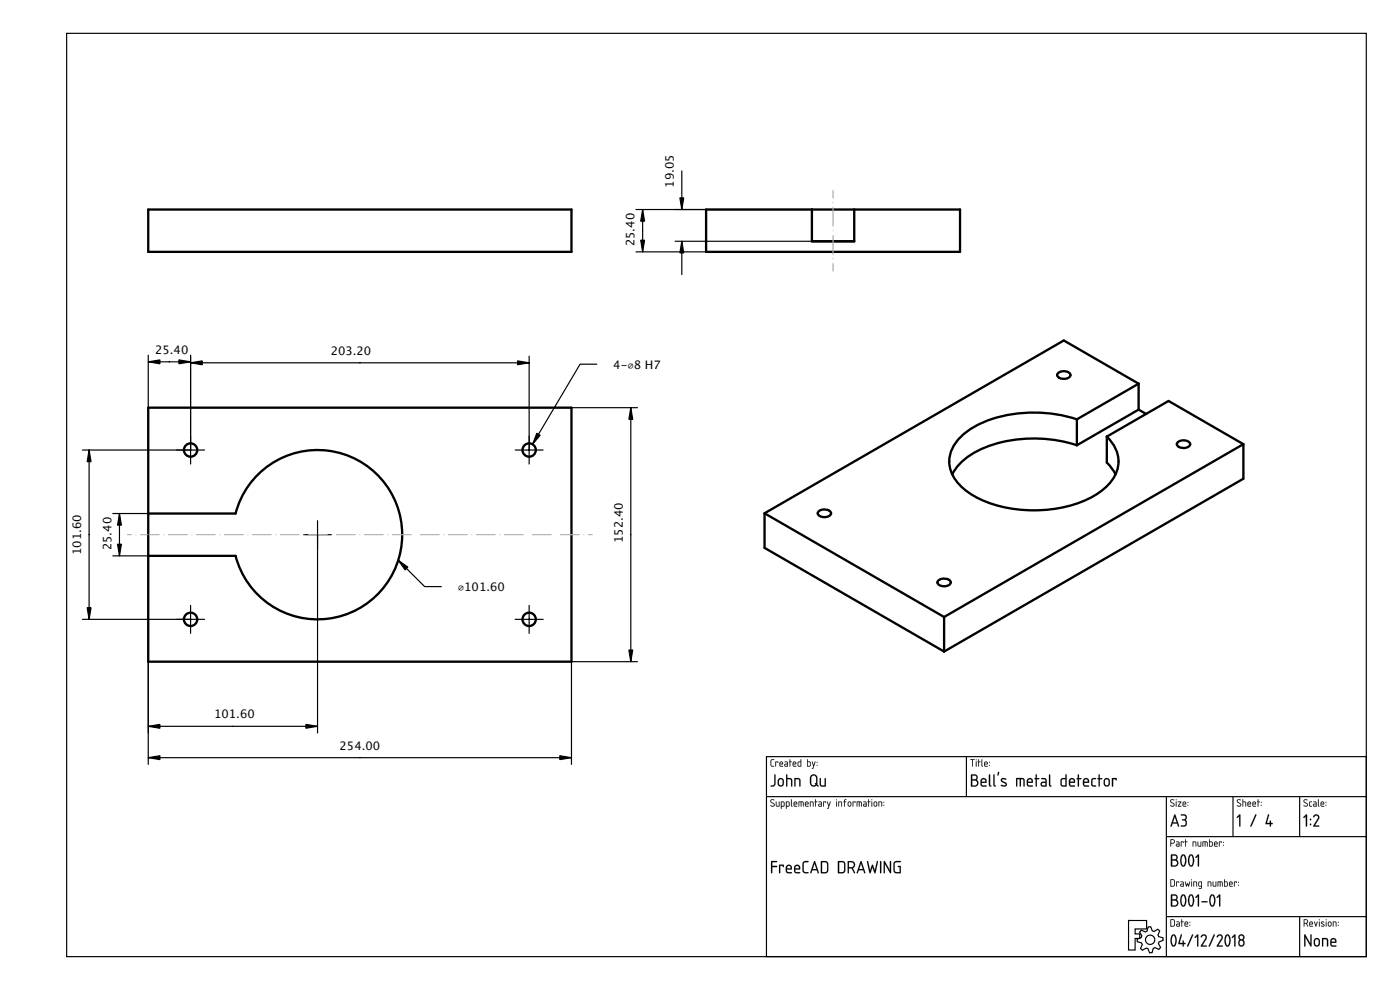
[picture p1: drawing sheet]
<svg xmlns="http://www.w3.org/2000/svg" width="420mm" height="297mm" viewBox="0 0 420 297" stroke-linecap="round" stroke-linejoin="round" font-family="sans-serif">
<defs><g id="words">
<g font-size="3.5">
<text x="202.2" y="56.3" transform="rotate(-90 202.2 56.3)">19.05</text>
<text x="190.4" y="73.9" transform="rotate(-90 190.4 73.9)">25.40</text>
<text x="46.6" y="106.1">25.40</text>
<text x="99.3" y="106.4">203.20</text>
<text x="184.1" y="110.7">4-⌀8 H7</text>
<text x="24.3" y="166.5" transform="rotate(-90 24.3 166.5)">101.60</text>
<text x="33.4" y="165.1" transform="rotate(-90 33.4 165.1)">25.40</text>
<text x="186.9" y="163" transform="rotate(-90 186.9 163)">152.40</text>
<text x="137.4" y="177.4">⌀101.60</text>
<text x="64.3" y="215.5">101.60</text>
<text x="101.9" y="224.9">254.00</text>
</g>
</g></defs>
<g fill="none" stroke="#000" stroke-width=".35">
<path d="M20 10h390v277h-390zM230 227h180v60h-180zM230 239h180M290 227v12M350 239v48M370 239v12M390 239v12M350 251h60M338.7 276.2h5.4v2.5h-3.4v1.5h1.4v1.4h-1.4v3.4h-2zM342.5 279.1l1.2 .5 .5-.2 .4-1.3h.7l.5 1.2 .5 .2 1.2-.7 .5 .5-.5 1.2 .2 .5 1.3 .4 .1 .7-1.3 .5-.1 .5 .6 1.2-.5 .6-1.2-.6-.5 .2-.3 1.3-.8 .1-.5-1.3-.5-.1-1.1 .6-.6-.5 .5-1.2-.2-.5-1.3-.3v-.8l1.2-.5 .2-.5-.7-1.1zM350 275h60M390 275v12"/>
<circle cx="345.2" cy="282" r="1.4"/>
</g>
<g fill="#000">
<path d="M231.4 228l.9-.2-.8 .4v1.3l.1 .3h.6l.1 .2h-.7l-.3-.3zM232.7 228.5l.9 .1-.1 .3-.1-.2h-.5l-.1 1.3zM234.2 228.8l-.1 .3h.7l-.2-.4zM234.1 228.6a.55 .55 0 0 1 .7 0 .55 .55 0 0 1 .1 .7h-.8l.1 .5 .8 .1-.7 .1a.91 .91 0 0 1-.2-1.4zM235.6 229.4l.1 .4h.5v-.5zM235.5 228.5h.7l.3 .4-.1 1.1h-.6a.44 .44 0 0 1-.4-.4 .44 .44 0 0 1 .4-.5h.4v-.3zM237 227.8l.2 .1v.6l.4 .1-.4 .1-.1 1.3-.1-1.3-.3-.1 .3-.1zM238.2 228.8l-.1 .3h.7l-.2-.4zM238.1 228.6a.55 .55 0 0 1 .7 0 .55 .55 0 0 1 .1 .7h-.8l.1 .5 .8 .1-.7 .1a.91 .91 0 0 1-.2-1.4zM239.7 228.7l-.1 .1a.63 .63 0 0 0 0 .7 .63 .63 0 0 0 .7 .3v-1.1zM239.5 228.6l.8-.1v-.6l.1-.1v2.2h-.8l-.2-.2zM242.4 228.7v1.1h.6l.1-1zM242.2 227.8l.2 .1v.6h.7l.2 .3v.8l-.3 .4-.8-.1zM243.7 228.5l.5 1.1 .3-1h.2l-.7 2.1-.4-.1 .5-.7zM245.1 229.5l.2 .2zM245.1 228.6l.2 .3z"/>
<path d="M231.4 227.9l.9-.1v.2l-.8 .1v1.4l.1 .2 .7 .1v.2h-.7l-.3-.3zM231.4 228l-.1 1.7 .3 .3h.7l-.7-.2-.2-.3 .1-1.3 .8-.4zM232.7 228.5l.9 .1-.1 .3-.1-.2h-.5l-.1 1.3zM232.7 228.5l.1 1.5 .1-1.3h.5l.1 .2 .1-.3zM234.2 228.8l-.1 .3h.7l-.2-.4zM234.2 228.8l.4-.1 .2 .5h-.7zM234.1 228.6a.56 .56 0 0 1 .7 0 .56 .56 0 0 1 .1 .8l-.8-.1 .1 .4 .8 .2-.7 .1a.92 .92 0 0 1-.2-1.4zM234.1 228.6l-.2 .4 .1 .9 1 .1-.8-.2-.1-.3v-.2h.9l-.1-.6-.4-.2zM235.6 229.4l.1 .4h.5v-.5zM235.6 229.4l.7-.1v.5h-.7zM235.5 228.5h.7l.3 .4-.1 1.1h-.6a.46 .46 0 0 1-.5-.4 .46 .46 0 0 1 .5-.5h.4v-.3l-.7-.1zM235.5 228.5l.7 .3 .1 .4h-.5a.43 .43 0 0 0-.4 .4 .43 .43 0 0 0 .4 .4h.6v-1.1l-.2-.4zM237 227.8l.2 .1v.6l.4 .1-.4 .1-.1 1.3-.1-1.3-.3-.1 .3-.1zM237 227.8v.7l-.2 .1 .2 .1 .1 1.3 .1-1.3 .4-.1-.4-.1zM238.2 228.8l-.1 .3h.7l-.2-.4zM238.2 228.8l.4-.1 .2 .5h-.7zM238.1 228.6a.56 .56 0 0 1 .7 0 .56 .56 0 0 1 .1 .8l-.8-.1 .1 .4 .8 .2-.7 .1a.92 .92 0 0 1-.2-1.4zM238.1 228.6l-.2 .4 .1 .9 .9 .1-.7-.2-.1-.3v-.2h.8l-.1-.6-.4-.2zM239.7 228.7l-.1 .1a.61 .61 0 0 0 0 .7 .61 .61 0 0 0 .7 .3v-1.1zM239.7 228.7h.6v1.1h-.4a.65 .65 0 0 1-.2-1.1zM239.5 228.6l.8-.1-.1-.6 .2-.1v2.2l-.9-.1zM239.5 228.6l-.1 1.1 .3 .3h.7v-2.2l-.1 .7zM242.4 228.7v1.1l.6-.1a.7 .7 0 0 0-.1-1zM242.4 228.7h.5a.73 .73 0 0 1 .2 1l-.7 .1zM242.2 227.8l.2 .1v.6h.7l.2 .2v1.1l-.3 .2-.8-.1zM242.2 227.8v2.1l.8 .1 .3-.4v-.8l-.2-.3h-.7zM243.7 228.5l.2 .1 .3 1 .3-1h.3l-.8 2.1-.4-.1 .3-.1 .2-.6zM243.7 228.5l.4 1.4-.2 .6-.2 .1 .3 .1 .7-2.1h-.2l-.3 1zM245.1 229.5h.2v.3l-.2-.1zM245.1 229.5l.2 .2zM245.1 228.6h.2v.3h-.2zM245.1 228.6l.2 .2z"/>
<path d="M232.4 232.4l.4 .1v2.6a.92 .92 0 0 1-.6 .9 .92 .92 0 0 1-1-.2l1.1-.5zM232.4 232.4v2.9l-.3 .3-.8 .2a.89 .89 0 0 0 1.4-.7v-2.6zM234 233.9l-.2 1.2 .2 .5a.56 .56 0 0 0 .9-.6l-.2-1zM233.9 233.9l.4-.1 .5 .3 .1 .9-.2 .6a.57 .57 0 0 1-.6 0 .57 .57 0 0 1-.4-.5zM233.7 233.6a.92 .92 0 0 1 1-.1 .92 .92 0 0 1 .6 .8l-.1 1.1-.4 .5h-.9l-.5-.8a1.38 1.38 0 0 1 .3-1.5zM233.8 233.7l-.3 .4-.1 1a.89 .89 0 0 0 .9 .9 .89 .89 0 0 0 .9-.9v-1l-.2-.4-.7-.2zM236 232.4h.3v1h.9l.5 .4v2.2l-.3-.2-.1-1.8-1-.2v2l-.4 .2zM236 232.4v3.5l.3-.1v-2h.7l.4 .2v1.8l.3 .1-.1-2.1-.4-.3h-.9l-.1-1.1zM238.4 233.5l1.3-.1 .5 .7v1.7l-.1 .2-.3-.2v-1.8l-1.1-.2 .1 2-.2 .2a3.7 3.7 0 0 1-.2-2.5zM238.5 233.5l-.1 2.4 .3-.1v-2h.8l.4 .2 .2 2 .1-.9a1.11 1.11 0 0 0-.7-1.6zM243.7 232.9l-.2 .6v1.6l.3 .4 .6 .1 .4-.2-.2-.4h.4l-.1-1.8-.5-.5zM243.7 232.8a.77 .77 0 0 1 .8-.1 .77 .77 0 0 1 .5 .7v1.7l-.2-.1-.2 .1 .2 .3a.75 .75 0 0 1-.9 .3 .75 .75 0 0 1-.5-.8l.1-1.7zM243.5 232.6a1.14 1.14 0 0 1 1.8 .8l-.1 1.9 .5 .5-.3 .2-.4-.4-.2 .3a1.02 1.02 0 0 1-1.4-.2l-.3-.5v-1.8zM243.3 232.8l-.2 2.1a1.08 1.08 0 0 0 .7 1 1.08 1.08 0 0 0 1.2-.3l.6 .4-.4-.7 .1-1.9-.3-.7a1.18 1.18 0 0 0-1.7 .1zM246 233.5l.4 .2v1.7l1.1 .3v-2.1l.3-.1v2.5h-1.3l-.4-.3zM246.1 233.5l-.1 .2a2.43 2.43 0 0 0 .4 2.2l1.4 .1v-2.4l-.1-.1-.2 .1v2.1h-.8l-.3-.3-.1-1.7z"/>
<path d="M232.4 232.4l.3 .1v2.6a.91 .91 0 0 1-.5 .8 .91 .91 0 0 1-.9-.1l1-.5zM234 233.9l-.2 1.2a.57 .57 0 0 0 .6 .6 .57 .57 0 0 0 .5-.7l-.2-1.1-.4-.1zM233.7 233.6a.92 .92 0 0 1 1.5 .7v.8a.91 .91 0 0 1-.9 .9 .91 .91 0 0 1-.9-.9v-1zM236 232.4h.2l.1 1 .9 .1 .5 .3v2.2l-.3-.2v-1.8l-.4-.2h-.7v2l-.3 .2zM238.4 233.5a1.44 1.44 0 0 1 1.8 .5v1.8l-.1 .2-.2-.2-.1-1.8-.3-.2h-.8v2l-.1 .2-.2-.2zM243.7 232.9l-.2 .3-.1 1.7a.75 .75 0 0 0 .6 .7 .75 .75 0 0 0 .8-.2l-.2-.3 .2-.2 .1 .1v-1.6a.74 .74 0 0 0-.4-.6 .74 .74 0 0 0-.8 .1zM243.5 232.6a1.11 1.11 0 0 1 1.8 .8l-.1 1.9 .4 .7-.6-.4a1.11 1.11 0 0 1-1.2 .4 1.11 1.11 0 0 1-.7-1.1v-1.7zM246.1 233.5l.3 .2v1.7l.3 .3h.8v-2.1l.2-.1 .2 .1-.1 2.4h-1.1a.84 .84 0 0 1-.7-1.1z"/>
<path d="M291.2 227.8l1.3 .1-.6 .1-.1 2-.1-2h-.5zM291.2 227.8l.5 .2 .1 2 .1-2 .6-.1zM292.9 228.5l.2 .1-.1 1.4zM292.9 228.5l.1 1.5 .1-1.4zM292.8 228a.2 .2 0 0 1 .4 0 .2 .2 0 0 1-.4 0zM292.9 227.8l.1 .3zM293.6 227.8l.2 .1v.6l.5 .1-.5 .1-.1 1.3-.1-1.3-.2-.1 .2-.1zM293.6 227.8v.7l-.2 .1 .2 .1 .1 1.3 .1-1.3 .5-.1-.5-.1zM294.6 227.8l.2 .1 .1 2.1-.4-.3zM294.6 227.8v1.9l.3 .3zM295.6 228.8v.3h.6l-.2-.4zM295.6 228.8l.4-.1 .2 .5h-.7zM295.5 228.6a.56 .56 0 0 1 .8 0 .56 .56 0 0 1 0 .8l-.8-.1 .1 .4 .9 .2-.7 .1a.92 .92 0 0 1-.3-1.4zM295.5 228.6l-.2 .4 .2 .9 .9 .1-.8-.2-.1-.3v-.2h.9l-.1-.6-.4-.2zM296.9 229.5h.2v.3l-.2-.1zM296.9 229.5l.1 .2zM296.9 228.6h.2v.3h-.2zM296.9 228.6l.1 .2z"/>
<path d="M291.2 227.8l1.3 .1-.6 .1-.1 2-.1-2h-.5zM292.9 228.5l.2 .1-.1 1.4zM292.9 228a.14 .14 0 0 1 .2 0 .14 .14 0 0 1-.2 0zM293.6 227.8l.2 .1v.6l.5 .1-.5 .1-.1 1.3-.1-1.3-.2-.1 .2-.1zM294.6 227.8l.2 .1 .1 2.1-.3-.3zM295.6 228.8v.3h.6l-.2-.4zM295.5 228.6a.55 .55 0 0 1 .8 0 .55 .55 0 0 1 0 .7h-.8l.2 .5 .7 .1-.6 .1a.91 .91 0 0 1-.3-1.4zM296.9 229.5l.1 .2zM296.9 228.6l.1 .3z"/>
<path d="M291.5 232.4l.9-.1a.93 .93 0 0 1 .9 .6 .93 .93 0 0 1-.2 1.1 1.11 1.11 0 0 1 .5 1.2 1.11 1.11 0 0 1-1 .8h-1.2zM291.8 234.2v1.5h.7a.74 .74 0 0 0 .8-.8 .74 .74 0 0 0-.8-.7zM291.8 232.7v1.1h.7a.56 .56 0 0 0 .6-.5 .56 .56 0 0 0-.6-.6zM294.7 234l-.1 .6h1.1a.58 .58 0 0 0-.2-.7 .58 .58 0 0 0-.8 .1zM294.6 233.7a.92 .92 0 0 1 1.2 0 .92 .92 0 0 1 .1 1.2h-1.3l.2 .7 1.3 .2-1.1 .2a.89 .89 0 0 1-.7-1.2v-.7zM296.8 232.4l.3 .1v2.9l.4 .3a.37 .37 0 0 1-.5 .3 .37 .37 0 0 1-.2-.5zM298.2 232.4l.3 .1v2.9l.3 .3a.37 .37 0 0 1-.5 .3 .37 .37 0 0 1-.2-.5zM299.6 231.6l.3 .2-.4 .9-.2-.2zM300.5 233.6a.97 .97 0 0 1 1.5 .3l-.2 .1a.82 .82 0 0 0-1.1 .1l1.1 .7a.71 .71 0 0 1 .3 1 .71 .71 0 0 1-1 .2l-.7-.2 .2-.3a.65 .65 0 0 0 .7 .2 .65 .65 0 0 0 .5-.5l-1.3-.7-.1-.4zM305 233.5l.1-.1a2.46 2.46 0 0 1 2.3 .4l.1 2.2-.4-.2-.1-1.9-.6-.1v2l-.2 .2-.2-.2v-2h-.7v2l-.2 .2-.2-.2zM308.6 234l-.1 .6h1.1a.58 .58 0 0 0-.2-.7 .58 .58 0 0 0-.8 .1zM308.5 233.7a.92 .92 0 0 1 1.2 0 .92 .92 0 0 1 .1 1.2h-1.3l.2 .7 1.3 .2-1.1 .2a.89 .89 0 0 1-.8-1.2l.1-.7zM310.9 232.4l.3 .1v1l.7 .1-.7 .2v2l-.2 .2-.2-.2v-2l-.4-.2 .4-.1zM312.7 235v.4l.2 .2 .9 .1v-.8zM312.5 233.5h1.1l.5 .5v1.9l-1.1 .1a.74 .74 0 0 1-.7-.7 .74 .74 0 0 1 .7-.8h.8l-.1-.5-1.2-.3zM314.9 232.4l.3 .1v2.9l.3 .3a.37 .37 0 0 1-.5 .3 .37 .37 0 0 1-.2-.5zM318.8 233.8l-.2 .5 .1 1.2 1.1 .2v-1.9zM318.4 233.7l.4-.2 1-.1v-.9l.3-.1-.1 3.6h-1.2l-.4-.3-.1-1.6zM321.3 234l-.1 .6h1.1a.58 .58 0 0 0-.3-.7 .58 .58 0 0 0-.7 .1zM321.1 233.7a.92 .92 0 0 1 1.2 0 .92 .92 0 0 1 .2 1.2h-1.3l.1 .7 1.3 .2-1.1 .2a.89 .89 0 0 1-.7-1.2v-.7zM323.5 232.4l.3 .1v1l.8 .1-.8 .2v2l-.2 .2-.1-.2v-2l-.4-.2 .4-.1zM325.5 234l-.1 .6h1.1a.58 .58 0 0 0-.3-.7 .58 .58 0 0 0-.7 .1zM325.3 233.7a.92 .92 0 0 1 1.3 0 .92 .92 0 0 1 .1 1.2h-1.3l.1 .7 1.3 .2-1.1 .2a.89 .89 0 0 1-.7-1.2v-.7zM327.7 233.7l1.1-.3 .1 .3a.77 .77 0 0 0-.9 .2 .77 .77 0 0 0-.2 .9l.1 .7 1 .2-.1 .3a.99 .99 0 0 1-1.1-.2 .99 .99 0 0 1-.2-1.1zM329.7 232.4l.4 .1v1l.7 .1-.7 .2v2l-.2 .2-.2-.2v-2l-.4-.2 .4-.1zM331.8 233.9l-.2 1.2a.57 .57 0 0 0 .6 .6 .57 .57 0 0 0 .5-.7l-.2-1.1-.3-.1zM331.6 233.6a.92 .92 0 0 1 1.5 .7v.8a.91 .91 0 0 1-1 .9 .91 .91 0 0 1-.9-.9l.1-1zM333.8 233.5l1.2-.1 .2 .2-.2 .6-.2-.4h-.7v2l-.2 .2-.2-.2z"/>
<path d="M291.5 232.3h.9a.94 .94 0 0 1 1 .6 .94 .94 0 0 1-.3 1.1 1.11 1.11 0 0 1 .5 1.2 1.11 1.11 0 0 1-1 .9l-1.2-.1zM291.5 232.4v3.6h1.1a1.08 1.08 0 0 0 1-.9 1.08 1.08 0 0 0-.6-1.1l.4-.7-.3-.8zM291.8 234.2v1.5h.7a.72 .72 0 0 0 .7-.8 .72 .72 0 0 0-.7-.7zM291.7 234.2h1.1l.3 .2a.75 .75 0 0 1 .1 .9 .75 .75 0 0 1-.7 .4h-.8zM291.8 232.7v1.1h.7a.53 .53 0 0 0 .6-.5 .53 .53 0 0 0-.6-.6zM291.7 232.7h.8a.58 .58 0 0 1 .6 .6 .58 .58 0 0 1-.6 .5h-.8zM294.7 234l-.1 .6h1.1a.55 .55 0 0 0-.2-.7 .55 .55 0 0 0-.7 .1zM294.7 234l.8-.1 .3 .7h-1.2zM294.6 233.6v.1a.93 .93 0 0 1 1.2 0 .93 .93 0 0 1 .1 1.2h-1.3l.2 .7h1.1l.2 .2-.2 .3h-.9a.92 .92 0 0 1-.8-1.3l.1-.7zM294.6 233.7l-.3 .6 .2 1.5 .5 .2h1v-.3l-1.2-.1-.2-.4v-.3l1.4-.1-.1-1.1-.7-.2zM296.8 232.4l.4 .1v2.9l.3 .3a.39 .39 0 0 1-.5 .3 .39 .39 0 0 1-.2-.5zM296.9 232.4l-.1 3.1 .1 .4 .4 .1 .2-.2-.4-.4v-2.9zM298.2 232.4l.3 .1v2.9l.3 .3a.39 .39 0 0 1-.5 .3 .39 .39 0 0 1-.2-.5zM298.2 232.4l-.1 3.1 .2 .4 .4 .1 .1-.2-.3-.4v-2.9zM299.6 231.6l.3 .2-.4 .9-.2-.2zM299.6 231.7l-.2 .7 .1 .3 .3-.9zM300.5 233.6l.2-.1a.87 .87 0 0 1 1.3 .4l-.2 .1a.55 .55 0 0 0-.6-.2 .55 .55 0 0 0-.4 .4l1 .6a.68 .68 0 0 1 .4 .8 .68 .68 0 0 1-.9 .4l-1-.3 .2-.2 1.1 .1 .2-.2-1.3-.9-.2-.4zM300.5 233.6l-.1 .5 .1 .4 1.4 .9-.3 .3-1.2-.2a1.35 1.35 0 0 0 1.5 .4 .61 .61 0 0 0 .3-.6 .61 .61 0 0 0-.4-.5l-1.1-.5a.53 .53 0 0 1 .4-.6 .53 .53 0 0 1 .6 .2h.2v-.3l-.9-.1zM305 233.4h1.7l.6 .2a3 3 0 0 1 .2 2.4l-.4-.2-.1-1.9-.6-.1v2l-.2 .2-.2-.2v-2h-.7v2l-.3 .2zM305 233.5v2.5l.3-.2v-2h.8v2l.1 .2 .2-2.2 .7 .1 .1 1.9 .2 .1a2.99 2.99 0 0 0-.2-2.3zM308.6 234l-.1 .6h1.1a.55 .55 0 0 0-.3-.7 .55 .55 0 0 0-.7 .1zM308.6 234l.8-.1 .3 .7h-1.2zM308.4 233.6l.1 .1a.93 .93 0 0 1 1.2 0 .93 .93 0 0 1 .1 1.2h-1.3l.2 .7h1.1l.2 .2-.2 .3h-.9a.92 .92 0 0 1-.8-1.3l.1-.7zM308.5 233.7l-.3 .6 .2 1.5 .5 .2h1v-.3l-1.2-.1-.2-.4v-.3l1.4-.1-.1-1.1-.7-.2zM310.8 232.4l.4 .1v1l.5-.1 .2 .2-.7 .2v2l-.2 .3-.2-.3v-2l-.4-.2 .4-.1zM310.9 232.4l-.1 1.1-.3 .1 .3 .2 .2 2.2 .1-2.2 .8-.2-.8-.1v-1zM312.8 235l-.1 .4 .2 .2 .9 .1v-.8zM312.7 235l1.1-.1v.8l-1.1-.1zM312.5 233.5l1.1-.1 .5 .6v1.9l-1.1 .2a.77 .77 0 0 1-.7-.8 .77 .77 0 0 1 .7-.8h.8l-.1-.5-1.2-.2zM312.5 233.5v.2l1.3 .3v.6h-.8a.72 .72 0 0 0-.7 .7 .72 .72 0 0 0 .7 .7l1.1-.1v-1.9l-.5-.5zM314.8 232.4l.4 .1v2.9l.3 .3a.39 .39 0 0 1-.5 .3 .39 .39 0 0 1-.2-.5zM314.9 232.4l-.1 3.1 .2 .4 .3 .1 .2-.2-.4-.4v-2.9zM318.8 233.9l-.1 1.6 1.1 .2v-1.9zM318.8 233.8h1v1.9a.94 .94 0 0 1-1.2-.5zM318.4 233.7l.4-.3h1l-.1-.9 .4-.1-.1 3.6h-1.2l-.4-.3-.2-1.6zM318.5 233.7l-.1 1.9 .4 .4h1.2v-3.6l-.2 .1v1h-1zM321.3 234l-.1 .6h1.1a.55 .55 0 0 0-.3-.7 .55 .55 0 0 0-.7 .1zM321.3 234l.8-.1 .2 .7h-1.2zM321.1 233.6v.1a.93 .93 0 0 1 1.3 0 .93 .93 0 0 1 .1 1.2h-1.3l.1 .7h1.1l.3 .2-.3 .3h-.9a.92 .92 0 0 1-.7-1.3v-.7zM321.1 233.7l-.3 .6 .2 1.5 .5 .2h1.1v-.3l-1.3-.1-.2-.4v-.3l1.5-.1-.2-1.1-.7-.2zM323.5 232.4l.3 .1v1l.6-.1 .2 .2-.8 .2v2l-.2 .3-.2-.3 .1-2-.4-.2 .4-.1zM323.5 232.4v1.1l-.4 .1 .4 .2 .1 2.2 .2-2.2 .7-.2-.7-.1v-1zM325.5 234l-.1 .6h1.1a.55 .55 0 0 0-.3-.7 .55 .55 0 0 0-.7 .1zM325.5 234l.8-.1 .2 .7h-1.2zM325.3 233.6v.1a.93 .93 0 0 1 1.3 0 .93 .93 0 0 1 .1 1.2h-1.3l.1 .7h1.1l.3 .2-.3 .3h-.9a.92 .92 0 0 1-.7-1.3v-.7zM325.3 233.7l-.3 .6 .2 1.5 .5 .2h1.1v-.3l-1.3-.1-.2-.4v-.3l1.5-.1-.2-1.1-.7-.2zM327.7 233.6l1.1-.2 .1 .4a.76 .76 0 0 0-.9 .1 .76 .76 0 0 0-.1 .9v.6l1 .3-.1 .3a1.02 1.02 0 0 1-1.2-.2 1.02 1.02 0 0 1-.1-1.1zM327.7 233.7l-.2 .5 .2 1.6 1.1 .2 .1-.3a1.01 1.01 0 0 1-1.2-1 1.01 1.01 0 0 1 1.2-1l-.1-.2zM329.7 232.4l.4 .1v1l.5-.1 .2 .2-.7 .2v2l-.2 .3-.2-.3v-2l-.4-.2 .4-.1zM329.8 232.4l-.1 1.1-.3 .1 .3 .2 .2 2.2 .1-2.2 .8-.2-.8-.1v-1zM331.8 233.9l-.2 1.2 .3 .5a.56 .56 0 0 0 .8-.6l-.2-1zM331.8 233.9l.4-.1 .5 .3v.9l-.2 .6a.57 .57 0 0 1-.6 0 .57 .57 0 0 1-.3-.5zM331.6 233.6a.92 .92 0 0 1 .9-.1 .92 .92 0 0 1 .6 .8v1.1l-.5 .5h-.9l-.5-.8a1.38 1.38 0 0 1 .4-1.5zM331.6 233.7l-.3 .4v1a.89 .89 0 0 0 .8 .9 .89 .89 0 0 0 .9-.9v-1l-.2-.4-.7-.2zM333.7 233.5l1.3-.1 .2 .2-.2 .6-.2-.4h-.7v2l-.2 .2a3.6 3.6 0 0 1-.2-2.5zM333.8 233.5l.1 2.5 .1-.2v-2h.8l.2 .3 .2-.5z"/>
<path d="M231.3 240l.8-.2 .3 .2-.1 .1a.48 .48 0 0 0-.6-.1 .48 .48 0 0 0-.2 .5l1 .8-.2 .6a.59 .59 0 0 1-.6 .2 .59 .59 0 0 1-.4-.5l.7 .2 .3-.3-1.1-.9zM231.3 240l-.1 .6 .9 .5a.35 .35 0 0 1 .2 .4 .35 .35 0 0 1-.4 .3l-.6-.2v.2a.64 .64 0 0 0 1 .2 .64 .64 0 0 0-.2-1l-.7-.4v-.3l.3-.3 .6 .1a.65 .65 0 0 0-1-.1zM232.9 240.5l.2 .1v1.1l.6 .1v-1.2l.2-.1v1.5l-1-.1zM232.9 240.5l.1 1.4 .9 .1v-1.5l-.2 .1v1.2h-.4l-.3-.1zM234.6 240.7v1.1h.5l.1-1zM234.5 240.7l.7 .1-.1 1h-.6zM234.4 240.5h.8l.3 .4-.1 1-.8 .1-.2 .7zM234.4 240.5v2.1l.1-.6h.5a.81 .81 0 0 0 .4-1.1 .81 .81 0 0 0-1-.4zM236.1 240.7v1.1h.5l.1-1zM236.1 240.7l.7 .1-.2 1h-.5zM235.9 240.5h.8l.3 .4-.1 1-.8 .1-.1 .7zM235.9 240.5v2.1l.2-.6h.5a.81 .81 0 0 0 .4-1.1 .81 .81 0 0 0-1.1-.4zM237.4 239.8l.2 .1 .1 2.1-.3-.3zM237.4 239.9v1.8l.3 .3zM238.5 240.8l-.1 .3h.7l-.2-.4zM238.4 240.8l.5-.1 .2 .5h-.7zM238.3 240.6h.1a.56 .56 0 0 1 .7 0 .56 .56 0 0 1 .1 .8l-.8-.1v.4l.9 .2-.7 .1a.92 .92 0 0 1-.3-1.4zM238.4 240.6l-.2 .4 .1 .9 .9 .1-.7-.2-.1-.3v-.2h.8l-.1-.6-.4-.2zM239.7 240.5l1.4 .1 .1 1.4-.2-.1-.1-1.1-.4-.1-.1 1.3-.1-1.3h-.4v1.2l-.2 .1zM239.7 240.5v1.5l.1-1.3h.5l.1 1.3 .1-1.3h.4l.1 1.3 .2-.1a.93 .93 0 0 0 0-1 .93 .93 0 0 0-1-.4zM241.9 240.8l-.1 .3h.7l-.2-.4zM241.9 240.8l.4-.1 .2 .5h-.7zM241.8 240.6a.56 .56 0 0 1 .7 0 .56 .56 0 0 1 .1 .8l-.8-.1 .1 .4 .8 .2-.7 .1a.92 .92 0 0 1-.2-1.4zM241.8 240.6l-.2 .4 .1 .9 .9 .1-.7-.2-.1-.3v-.2h.8l-.1-.6-.4-.2zM243.1 240.5l1 .1v1.4l-.2-.1v-1.1l-.6-.1v1.2l-.2 .1zM243.1 240.5v1.5l.2-1.3 .6 .1 .2 1.2v-.7a.7 .7 0 0 0-.2-.8 .7 .7 0 0 0-.8 0zM244.7 239.8l.2 .1v.6l.4 .1-.4 .1-.1 1.3-.1-1.3-.3-.1 .3-.1zM244.7 239.8v.7l-.2 .1 .2 .1 .1 1.3 .1-1.3 .4-.1-.4-.1zM245.8 241.4l.1 .4h.5v-.4zM245.8 241.4l.6-.1v.5h-.6zM245.7 240.5h.7l.3 .4-.1 1.1h-.6a.46 .46 0 0 1-.5-.4 .46 .46 0 0 1 .5-.5h.4v-.3l-.7-.1zM245.7 240.5l.7 .3v.4h-.4a.43 .43 0 0 0-.4 .4 .43 .43 0 0 0 .4 .4h.6v-1.1l-.2-.4zM247 240.5l.9 .1-.1 .3-.1-.2h-.5l-.1 1.3zM247.1 240.5v1.5l.1-1.3h.5l.1 .2 .1-.3zM248.2 240.5l.2 .1 .3 1 .4-1h.2l-.8 2.1-.3-.1 .3-.1 .1-.6zM248.2 240.5l.4 1.4-.1 .6-.3 .1 .3 .1 .8-2.1h-.2l-.4 1zM251 240.5l.2 .1-.1 1.4zM251 240.5l.1 1.5 .1-1.4zM251 240a.15 .15 0 0 1 .3 0 .15 .15 0 0 1-.3 0zM251 239.8l.2 .3zM251.6 240.5l1 .1 .1 1.4-.2-.1-.1-1.1-.6-.1v1.2l-.2 .1zM251.6 240.5v1.5l.2-1.3 .7 .1 .1 1.2 .1-.7a.7 .7 0 0 0-.2-.8 .7 .7 0 0 0-.9 0zM253.4 239.9l.6-.1-.5 .7 .5 .1-.5 .1-.1 1.3-.1-1.3-.2-.1 .2-.1zM253.5 239.9l-.2 .6-.2 .1 .2 .1 .1 1.3 .1-1.3 .5-.1-.5-.1 .1-.3 .3-.4zM254.7 240.8v.8l.3 .2 .2-.2v-.7zM254.7 240.8l.6 .1v.7l-.2 .2-.5-.2zM254.6 240.6a.55 .55 0 0 1 .6-.1 .55 .55 0 0 1 .3 .5l-.1 .8-.7 .2-.3-.5zM254.3 241.2a.68 .68 0 0 0 1.3 0 .68 .68 0 0 0-1.3 0zM255.9 240.5l.9 .1-.1 .3-.2-.2h-.4l-.1 1.3zM255.9 240.5l.1 1.5 .1-1.3h.5l.1 .2v-.3zM257.1 240.5l1.4 .1 .1 1.4-.2-.1v-1.1l-.4-.1-.1 1.3-.1-1.3h-.5v1.2l-.2 .1zM257.1 240.5v1.5l.2-1.3h.5l.1 1.3 .1-1.3h.4l.1 1.3 .1-.1a.93 .93 0 0 0 0-1 .93 .93 0 0 0-1-.4zM259.3 241.4v.4h.6v-.4zM259.2 241.4l.7-.1v.5h-.6zM259.1 240.5h.7l.3 .4v1.1h-.7a.46 .46 0 0 1-.4-.4 .46 .46 0 0 1 .4-.5h.5l-.1-.3-.7-.1zM259.1 240.5l.8 .3v.4h-.5a.43 .43 0 0 0-.4 .4 .43 .43 0 0 0 .4 .4h.6l.1-1.1-.3-.4zM260.6 239.8l.2 .1v.6l.5 .1-.5 .1-.1 1.3-.1-1.3-.2-.1 .2-.1zM260.6 239.8v.7l-.2 .1 .2 .1 .1 1.3 .1-1.3 .4-.1-.4-.1zM261.6 240.5l.2 .1-.2 1.4zM261.6 240.5v1.5l.1-1.4zM261.5 240a.15 .15 0 0 1 .3 0 .15 .15 0 0 1-.3 0zM261.6 239.8l.1 .3zM262.5 240.8l-.1 .8 .4 .2 .2-.2v-.7zM262.5 240.8l.5 .1v.7l-.2 .2-.4-.2zM262.4 240.6a.55 .55 0 0 1 .5-.1 .55 .55 0 0 1 .4 .5l-.1 .8-.7 .2-.4-.5zM262 241.2a.7 .7 0 0 0 1.4 0 .7 .7 0 0 0-1.4 0zM263.7 240.5l.9 .1 .1 1.4-.2-.1v-1.1l-.7-.1 .1 1.2-.2 .1zM263.7 240.5v1.5l.1-1.3 .7 .1 .1 1.2 .1-.7a.7 .7 0 0 0-.2-.8 .7 .7 0 0 0-.8 0zM265.2 241.5h.2v.3h-.2zM265.2 241.5l.1 .2zM265.2 240.6h.2v.3h-.2zM265.2 240.6l.1 .2z"/>
<path d="M231.3 240a.53 .53 0 0 1 .6-.3 .53 .53 0 0 1 .4 .4 .49 .49 0 0 0-.6-.1 .49 .49 0 0 0-.3 .5l.7 .5a.59 .59 0 0 1 .1 .9 .59 .59 0 0 1-.9-.3 .44 .44 0 0 0 .7 .2 .44 .44 0 0 0 .1-.7l-.9-.5zM232.9 240.5l.1 .1 .1 1.1 .2 .1h.4v-1.2l.2-.1v1.5l-1-.1zM234.6 240.7v1.1h.5l.1-1zM234.4 240.5a.8 .8 0 0 1 1.1 .6 .8 .8 0 0 1-.9 .9l-.2 .7zM236.1 240.7v1.1h.5l.1-1zM235.9 240.5a.8 .8 0 0 1 1.1 .6 .8 .8 0 0 1-.9 .9l-.1 .7zM237.4 239.8l.2 .1 .1 2.1-.3-.3zM238.5 240.8l-.1 .3h.7l-.2-.4zM238.4 240.6a.55 .55 0 0 1 .7 0 .55 .55 0 0 1 .1 .7h-.8l.1 .5 .8 .1-.7 .1a.91 .91 0 0 1-.2-1.4zM239.7 240.5h1a1.06 1.06 0 0 1 .4 1.5l-.1-1.2-.3-.1h-.2l-.1 1.3-.1-1.3h-.4v1.2l-.2 .1zM241.9 240.8l-.1 .3h.7l-.2-.4zM241.8 240.6a.55 .55 0 0 1 .7 0 .55 .55 0 0 1 .1 .7h-.8l.1 .5 .8 .1-.7 .1a.91 .91 0 0 1-.2-1.4zM243.1 240.5a.71 .71 0 0 1 .8 0 .71 .71 0 0 1 .3 .8l-.1 .7-.2-1.2-.6-.1v1.2l-.2 .1zM244.7 239.8l.2 .1v.6l.4 .1-.4 .1-.1 1.3-.1-1.3-.3-.1 .3-.1zM245.8 241.4l.1 .4h.5v-.4zM245.7 240.5h.7l.2 .4v1.1h-.6a.44 .44 0 0 1-.5-.4 .44 .44 0 0 1 .5-.5h.4v-.3zM247.1 240.5l.8 .1-.1 .3-.1-.2h-.5l-.1 1.3zM248.2 240.5l.5 1.1 .4-1h.2l-.8 2.1-.3-.1 .4-.7zM251 240.5l.2 .1-.1 1.4zM251 240a.15 .15 0 0 1 .3 0 .15 .15 0 0 1-.3 0zM251.6 240.5a.71 .71 0 0 1 .9 0 .71 .71 0 0 1 .2 .8l-.1 .7-.1-1.2-.7-.1v1.2l-.2 .1zM253.5 239.9l.5-.1-.4 .4-.1 .3 .5 .1-.5 .1-.1 1.3-.1-1.3-.2-.1zM254.7 240.8l-.1 .7a.34 .34 0 0 0 .4 .3 .34 .34 0 0 0 .3-.4l-.1-.6zM254.6 240.6l.6-.1a.93 .93 0 0 1-.1 1.5h-.4a.96 .96 0 0 1-.1-1.4zM255.9 240.5l.9 .1-.1 .3-.2-.2h-.4l-.1 1.3zM257.1 240.5h1.1a1.06 1.06 0 0 1 .3 1.5l-.1-1.2-.2-.1h-.2l-.1 1.3-.1-1.3h-.5v1.2l-.2 .1zM259.3 241.4v.4h.6v-.4zM259.1 240.5h.7l.3 .4v1.1h-.7a.44 .44 0 0 1-.4-.4 .44 .44 0 0 1 .4-.5h.5v-.3zM260.6 239.8l.2 .1v.6l.4 .1-.4 .1-.1 1.3-.1-1.3-.2-.1 .2-.1zM261.6 240.5l.2 .1-.2 1.4zM261.5 240a.15 .15 0 0 1 .3 0 .15 .15 0 0 1-.3 0zM262.5 240.8l-.1 .7a.34 .34 0 0 0 .3 .3 .34 .34 0 0 0 .4-.4l-.2-.6zM262.4 240.6l.6-.1a.93 .93 0 0 1-.1 1.5h-.4a.96 .96 0 0 1-.1-1.4zM263.7 240.5a.71 .71 0 0 1 .8 0 .71 .71 0 0 1 .2 .8l-.1 .7-.1-1.2-.7-.1v1.2l-.1 .1zM265.2 241.5l.1 .2zM265.2 240.6l.2 .3z"/>
<path d="M351.3 240l.8-.2 .3 .2-.1 .1a.48 .48 0 0 0-.6-.1 .48 .48 0 0 0-.2 .5l1 .8-.2 .6a.59 .59 0 0 1-.6 .2 .59 .59 0 0 1-.4-.5l.7 .2 .3-.3-1.1-.9zM351.4 240l-.2 .6 .9 .5a.35 .35 0 0 1 .2 .4 .35 .35 0 0 1-.3 .3l-.7-.2v.2a.64 .64 0 0 0 1 .2 .64 .64 0 0 0-.1-1l-.8-.4v-.3l.4-.3 .6 .1a.65 .65 0 0 0-1-.1zM352.9 240.5l.2 .1-.1 1.4zM352.9 240.5l.1 1.5 .1-1.4zM352.9 240a.15 .15 0 0 1 .3 0 .15 .15 0 0 1-.3 0zM352.9 239.8l.2 .3zM353.5 240.5h1l-.7 1.3h.6l.1 .2h-1l.7-1.3h-.6zM353.5 240.5l.8 .2-.8 1.3h1l-.1-.2h-.7l.8-1.3zM355.2 240.8l-.1 .3h.7l-.2-.4zM355.2 240.8l.4-.1 .2 .5h-.7zM355.1 240.6a.56 .56 0 0 1 .7 0 .56 .56 0 0 1 .1 .8l-.8-.1 .1 .4 .8 .2-.7 .1a.92 .92 0 0 1-.2-1.4zM355.1 240.6l-.2 .4 .1 .9 1 .1-.8-.2-.1-.3v-.2h.9l-.1-.6-.4-.2zM356.4 241.5h.2v.3h-.2zM356.4 241.5l.2 .2zM356.4 240.6h.2v.3h-.2zM356.4 240.6l.2 .2z"/>
<path d="M351.3 240a.53 .53 0 0 1 .6-.3 .53 .53 0 0 1 .4 .4 .49 .49 0 0 0-.6-.1 .49 .49 0 0 0-.2 .5l.7 .5a.59 .59 0 0 1 0 .9 .59 .59 0 0 1-.9-.3 .44 .44 0 0 0 .7 .2 .44 .44 0 0 0 .1-.7l-.9-.5zM352.9 240.5l.2 .1-.1 1.4zM352.9 240a.15 .15 0 0 1 .3 0 .15 .15 0 0 1-.3 0zM353.5 240.5h1l-.7 1.3h.6l.1 .2h-1l.7-1.3h-.6zM355.2 240.8l-.1 .3h.7l-.2-.4zM355.1 240.6a.55 .55 0 0 1 .7 0 .55 .55 0 0 1 .1 .7h-.8l.1 .5 .8 .1-.7 .1a.91 .91 0 0 1-.2-1.4zM356.4 241.5l.2 .2zM356.4 240.6l.2 .3z"/>
<path d="M351.5 252v.9h.5a.45 .45 0 0 0 .4-.5 .45 .45 0 0 0-.5-.4zM351.3 251.8h.6a.66 .66 0 0 1 .7 .7 .66 .66 0 0 1-.6 .6h-.5v.8l-.2 .1zM353.1 253.4l.1 .4h.6v-.4zM353 252.5h.7l.3 .4-.1 1.1h-.6a.44 .44 0 0 1-.4-.4 .44 .44 0 0 1 .4-.5h.5l-.1-.3zM354.4 252.5l.8 .1-.1 .3-.1-.2h-.4l-.1 1.3zM355.7 251.8l.2 .1v.6l.5 .1-.5 .1-.1 1.3-.1-1.3-.2-.1 .2-.1zM358 252.5a.71 .71 0 0 1 .8 0 .71 .71 0 0 1 .2 .8l-.1 .7-.1-1.2-.7-.1v1.2l-.1 .1zM359.4 252.5l.2 .1v1.1l.2 .1h.5v-1.2l.2-.1v1.5l-1-.1zM360.9 252.5h1.1a1.06 1.06 0 0 1 .3 1.5l-.1-1.2-.2-.1h-.2l-.1 1.3-.1-1.3h-.5v1.2l-.2 .1zM363.1 252.7v1.1h.5l.1-1zM362.9 251.8l.2 .1v.6h.6l.2 .3v.8l-.2 .4-.9-.1zM364.6 252.8l-.1 .3h.7l-.2-.4zM364.5 252.6a.55 .55 0 0 1 .8 0 .55 .55 0 0 1 0 .8h-.8l.1 .4 .8 .1-.6 .1a.91 .91 0 0 1-.3-1.4zM365.8 252.5l.9 .1-.1 .3-.1-.2h-.5l-.1 1.3zM367.1 253.5l.2 .2zM367.1 252.6l.2 .3z"/>
<path d="M351.5 252v.9h.5a.43 .43 0 0 0 .4-.5 .43 .43 0 0 0-.5-.4zM351.5 252h.4a.46 .46 0 0 1 .5 .4 .46 .46 0 0 1-.4 .5h-.5zM351.3 251.8h.8l.3 .2a.67 .67 0 0 1 .1 .7 .67 .67 0 0 1-.5 .5l-.5-.1v.8l-.2 .1zM351.3 251.9v2.1l.2-.9 1-.2a.66 .66 0 0 0-.6-1.1zM353.2 253.4v.4h.6v-.4zM353.1 253.4l.7-.1v.5h-.7zM353 252.5h.7l.3 .4v1.1h-.7a.46 .46 0 0 1-.4-.4 .46 .46 0 0 1 .4-.5h.5l-.1-.3-.7-.1zM353 252.5l.8 .3v.4h-.5a.43 .43 0 0 0-.4 .4 .43 .43 0 0 0 .4 .4h.6l.1-1.1-.3-.4zM354.4 252.5l.9 .1-.2 .3-.1-.2h-.4l-.1 1.3zM354.4 252.5l.1 1.5 .1-1.3h.4l.1 .2 .1-.3zM355.7 251.8l.2 .1v.6l.5 .1-.5 .1-.1 1.3-.1-1.3-.2-.1 .2-.1zM355.7 251.9v.6l-.2 .1 .2 .1 .1 1.3 .1-1.3 .4-.1-.4-.1zM357.9 252.5l1 .1 .1 1.4-.2-.1-.1-1.1-.6-.1v1.2l-.2 .1zM358 252.5v1.5l.1-1.3 .7 .1 .1 1.2 .1-.7a.7 .7 0 0 0-.2-.8 .7 .7 0 0 0-.8 0zM359.4 252.5l.2 .1v1.1l.7 .1v-1.2l.2-.1v1.5l-1-.1zM359.4 252.5l.1 1.4 1 .1v-1.5l-.2 .1v1.2h-.5l-.2-.1zM360.9 252.5l1.4 .1 .1 1.4-.2-.1-.1-1.1-.3-.1-.1 1.3-.1-1.3h-.5v1.2l-.2 .1zM360.9 252.5v1.5l.2-1.3h.5l.1 1.3 .1-1.3h.4l.1 1.3 .1-.1a.93 .93 0 0 0 0-1 .93 .93 0 0 0-1-.4zM363.1 252.7v1.1l.6-.1a.7 .7 0 0 0-.2-1zM363 252.7h.5a.73 .73 0 0 1 .2 1l-.7 .1zM362.9 251.8l.2 .1v.6h.6l.2 .3v1l-.2 .2-.9-.1zM362.9 251.8v2.1l.8 .1 .2-.4v-.8l-.2-.3h-.7zM364.6 252.8l-.1 .3h.7l-.2-.4zM364.6 252.8l.4-.1 .2 .5h-.7zM364.5 252.6a.56 .56 0 0 1 .8 0 .56 .56 0 0 1 0 .8h-.8l.1 .3 .8 .2-.6 .1a.92 .92 0 0 1-.3-1.4zM364.5 252.6l-.2 .4 .2 .9 .9 .1-.8-.2-.1-.3v-.2h.9l-.1-.6-.4-.2zM365.8 252.5l.9 .1-.1 .3-.1-.2h-.5l-.1 1.3zM365.9 252.5v1.5l.1-1.3h.5l.1 .2 .1-.3zM367.1 253.5h.2v.3h-.2zM367.1 253.5l.1 .2zM367.1 252.6h.2v.3h-.2zM367.1 252.6l.2 .2z"/>
<path d="M352.5 244.4l.3 .1 1.1 3.2-.2 .4-.4-1h-1.4l-.3 .9-.3-.1zM352.5 244.4l-1.2 3.5h.3l.3-.8h1.4l.4 .9 .1-.2-1.1-3.3zM352.6 245.1l-.6 1.6h1.1zM352.6 245l.6 1.8h-1.2zM354.4 244.4l1.2-.1 .4 .3a.88 .88 0 0 1-.2 1.4 1.2 1.2 0 0 1 .2 1.7 1.2 1.2 0 0 1-1.7 .1l1.4-.3a.83 .83 0 0 0 0-1 .83 .83 0 0 0-.9-.4v-.3a.7 .7 0 0 0 .8-.1 .7 .7 0 0 0 .1-.8l-1.3-.2zM354.4 244.4v.2l.9 .1a.56 .56 0 0 1 .5 .3 .56 .56 0 0 1-.1 .6l-.9 .4 .9 .3a.9 .9 0 0 1 0 1.2 .9 .9 0 0 1-1.1 .2l-.2 .1a1.16 1.16 0 0 0 1.6-.2 1.16 1.16 0 0 0-.2-1.6 1.01 1.01 0 0 0 .2-1.4 1.01 1.01 0 0 0-1.4-.2z"/>
<path d="M352.5 244.4l.3 .1 1 3.3-.1 .2-.4-.9h-1.4l-.3 .9-.3-.1zM352.6 245.1l-.6 1.6h1.1zM354.4 244.4a1.07 1.07 0 0 1 1.5 .1 1.07 1.07 0 0 1-.1 1.5 1.18 1.18 0 0 1 .2 1.7 1.18 1.18 0 0 1-1.6 .1l.2-.1a.85 .85 0 0 0 1.2-.6 .85 .85 0 0 0-1-1v-.2a.67 .67 0 0 0 .9-.2 .67 .67 0 0 0-.1-.9l-1.2-.2z"/>
<path d="M351.5 256.4l.9-.1a.93 .93 0 0 1 1 .6 .93 .93 0 0 1-.3 1.1 1.11 1.11 0 0 1 .5 1.2 1.11 1.11 0 0 1-1 .8h-1.2zM351.8 258.2v1.5h.7a.74 .74 0 0 0 .8-.8 .74 .74 0 0 0-.8-.7zM351.8 256.7v1.1h.7a.56 .56 0 0 0 .6-.5 .56 .56 0 0 0-.6-.6zM355 256.7l-.4 1.5 .3 1.4a1.13 1.13 0 0 0 .8-1.4 1.18 1.18 0 0 0-.7-1.5zM354.7 256.5a.84 .84 0 0 1 .9 0 .84 .84 0 0 1 .3 .9l.1 1.1a1.29 1.29 0 0 1-1.1 1.5 2.82 2.82 0 0 1-.2-3.5zM357.3 256.7l-.4 1.5 .4 1.4a1.13 1.13 0 0 0 .7-1.4 1.18 1.18 0 0 0-.7-1.5zM357.1 256.5a.84 .84 0 0 1 .9 0 .84 .84 0 0 1 .3 .9l.1 1.1a1.29 1.29 0 0 1-1.2 1.5 2.82 2.82 0 0 1-.1-3.5zM359.5 256.4l.3 .1v3.3l-.1 .2-.2-.2v-2.9l-.5 .5-.3-.1z"/>
<path d="M351.5 256.3h.9a.94 .94 0 0 1 1 .6 .94 .94 0 0 1-.3 1.1 1.11 1.11 0 0 1 .5 1.2 1.11 1.11 0 0 1-1 .9l-1.2-.1zM351.5 256.4v3.6h1.1a1.08 1.08 0 0 0 1-.9 1.08 1.08 0 0 0-.5-1.1l.3-.7-.3-.8zM351.8 258.2v1.5h.7a.72 .72 0 0 0 .7-.8 .72 .72 0 0 0-.7-.7zM351.8 258.2h1l.3 .2a.75 .75 0 0 1 .1 .9 .75 .75 0 0 1-.7 .4h-.7zM351.8 256.7v1.1h.7a.53 .53 0 0 0 .6-.5 .53 .53 0 0 0-.6-.6zM351.8 256.7h.7a.58 .58 0 0 1 .6 .6 .58 .58 0 0 1-.6 .5h-.7zM355 256.7l-.4 1.5a1.22 1.22 0 0 0 .7 1.4l.3-1v-.9l-.2-.9zM355 256.7a1.25 1.25 0 0 1 .7 1.6 1.18 1.18 0 0 1-.7 1.4l-.5-1.5zM354.7 256.5l.4-.2 .6 .3 .3 1.1v.9a.95 .95 0 0 1-.3 1.1 .95 .95 0 0 1-1.1 .1l-.4-1.8zM354.7 256.5l-.5 1.2v.7a1.3 1.3 0 0 0 1.1 1.6l.3-.3a2.96 2.96 0 0 0-.3-3.3zM357.3 256.7l-.4 1.5a1.22 1.22 0 0 0 .7 1.4l.4-1v-.9l-.3-.9zM357.3 256.7a1.25 1.25 0 0 1 .7 1.6 1.18 1.18 0 0 1-.7 1.4l-.4-1.5zM357 256.5l.5-.2 .5 .3 .4 1.1-.1 .9a.95 .95 0 0 1-.2 1.1 .95 .95 0 0 1-1.2 .1l-.4-1.8zM357.1 256.5l-.5 1.2v.7a1.3 1.3 0 0 0 1.1 1.6l.3-.3a2.96 2.96 0 0 0-.3-3.3zM359.5 256.4l.4 .1v3.3l-.2 .2-.2-.2v-2.9l-.5 .5-.3-.1zM359.5 256.4l-.7 1 .7-.5a5.2 5.2 0 0 0 .2 3.1l.1-3.5z"/>
<path d="M371.3 240l.8-.2 .3 .2-.1 .1a.48 .48 0 0 0-.6-.1 .48 .48 0 0 0-.2 .5l1 .8-.2 .6a.59 .59 0 0 1-.6 .2 .59 .59 0 0 1-.4-.5l.7 .2 .3-.3-1.1-.9zM371.4 240l-.2 .6 .9 .5a.35 .35 0 0 1 .2 .4 .35 .35 0 0 1-.3 .3l-.7-.2v.2a.64 .64 0 0 0 1 .2 .64 .64 0 0 0-.1-1l-.8-.4v-.3l.4-.3 .6 .1a.65 .65 0 0 0-1-.1zM372.9 239.8h.2v.7h.6l.3 .2v1.3l-.2-.1-.1-1.1-.6-.1v1.2l-.2 .1zM372.9 239.8v2.2l.2-.1v-1.2h.4l.3 .1 .1 1.2v-1.3l-.8-.2zM374.7 240.8l-.1 .3h.7l-.2-.4zM374.6 240.8l.5-.1 .2 .5h-.7zM374.5 240.6h.1a.56 .56 0 0 1 .7 0 .56 .56 0 0 1 .1 .8l-.8-.1v.4l.9 .2-.7 .1a.92 .92 0 0 1-.3-1.4zM374.6 240.6l-.2 .4 .1 .9 .9 .1-.7-.2-.1-.3v-.2h.8l-.1-.6-.4-.2zM376.1 240.8v.3h.6l-.2-.4zM376.1 240.8l.5-.1 .2 .5h-.8zM376 240.6a.56 .56 0 0 1 .8 0 .56 .56 0 0 1 0 .8l-.7-.1v.4l.9 .2-.7 .1a.92 .92 0 0 1-.3-1.4zM376 240.6l-.1 .4 .1 .9 .9 .1-.7-.2-.2-.3v-.2h.9l-.1-.6-.4-.2zM377.5 239.8l.2 .1v.6l.4 .1-.4 .1-.1 1.3-.2-1.3-.2-.1 .2-.1zM377.5 239.8v.7l-.3 .1 .3 .1 .1 1.3v-1.3l.5-.1-.5-.1zM378.4 241.5h.2v.3h-.2zM378.4 241.5l.2 .2zM378.4 240.6h.2v.3h-.2zM378.4 240.6l.2 .2z"/>
<path d="M371.3 240a.53 .53 0 0 1 .6-.3 .53 .53 0 0 1 .4 .4 .49 .49 0 0 0-.6-.1 .49 .49 0 0 0-.2 .5l.7 .5a.59 .59 0 0 1 0 .9 .59 .59 0 0 1-.9-.3 .44 .44 0 0 0 .7 .2 .44 .44 0 0 0 .1-.7l-.9-.5zM372.9 239.8h.2v.7h.6l.2 .2 .1 1.3-.2-.1-.1-1.1-.2-.1h-.4v1.2l-.2 .1zM374.7 240.8l-.1 .3h.7l-.2-.4zM374.6 240.6a.55 .55 0 0 1 .7 0 .55 .55 0 0 1 .1 .7h-.8l.1 .5 .8 .1-.7 .1a.91 .91 0 0 1-.2-1.4zM376.1 240.8v.3h.6l-.1-.4zM376 240.6a.55 .55 0 0 1 .8 0 .55 .55 0 0 1 0 .7h-.7l.1 .5 .8 .1-.7 .1a.91 .91 0 0 1-.3-1.4zM377.5 239.8l.2 .1v.6l.4 .1-.4 .1-.1 1.3-.2-1.3-.2-.1 .2-.1zM378.4 241.5l.2 .2zM378.4 240.6l.2 .3z"/>
<path d="M371.9 244.4l.4 .1v3.3l-.2 .2-.2-.2v-2.9l-.5 .5-.3-.1zM371.9 244.4l-.7 1 .7-.5a5.2 5.2 0 0 0 .2 3.1l.1-3.5zM376.8 244.4h.2l.1 .2-1.5 3.3-.3 .1zM376.8 244.4l-1.5 3.6 .3-.1 1.4-3.3zM380.6 244.3l.3 .2-.7 2.4h.9l.2-.7 .1 .7 .6 .2-.6 .2-.1 .7-.2-.7h-1.1l-.2-.2zM380.6 244.4l-.8 2.7 1.3 .2 .2 .7 .1-.8 .6-.1-.6-.2v-.6l-.3-.1v.7h-.9l.7-2.4z"/>
<path d="M371.9 244.4l.4 .1v3.3l-.2 .2-.2-.2v-2.9l-.5 .5-.2-.1zM376.8 244.4h.2v.2l-1.4 3.3-.3 .1zM380.6 244.4l.3 .1-.7 2.4h.9l.2-.7 .1 .7 .6 .2-.6 .2-.1 .7-.2-.7-1.3-.2z"/>
<path d="M391.3 240l.8-.2 .3 .2-.1 .1a.48 .48 0 0 0-.6-.1 .48 .48 0 0 0-.2 .5l1 .8-.2 .6a.59 .59 0 0 1-.6 .2 .59 .59 0 0 1-.4-.5l.7 .2 .3-.3-1.1-.9zM391.4 240l-.2 .6 .9 .5a.35 .35 0 0 1 .2 .4 .35 .35 0 0 1-.3 .3l-.7-.2v.2a.64 .64 0 0 0 1 .2 .64 .64 0 0 0-.1-1l-.8-.4v-.3l.4-.3 .6 .1a.65 .65 0 0 0-1-.1zM393 240.6l.7-.1v.2l-.6 .1a.72 .72 0 0 0 0 .7 .72 .72 0 0 0 .6 .4 .57 .57 0 0 1-.7 .1 .57 .57 0 0 1-.2-.7zM393 240.6l-.1 1.1 .4 .3h.4l-.1-.2a.63 .63 0 0 1-.6-.4 .63 .63 0 0 1 .2-.7l.5-.1zM394.3 241.4l.1 .4h.5v-.4zM394.3 241.4l.6-.1v.5h-.6zM394.2 240.5h.7l.2 .4v1.1h-.7a.46 .46 0 0 1-.4-.4 .46 .46 0 0 1 .5-.5h.4v-.3l-.7-.1zM394.2 240.5l.7 .3v.4h-.4a.43 .43 0 0 0-.5 .4 .43 .43 0 0 0 .4 .4h.7v-1.1l-.2-.4zM395.6 239.8l.2 .1 .1 2.1-.4-.3zM395.6 239.9v1.8l.3 .3zM396.6 240.8l-.1 .3h.7l-.2-.4zM396.6 240.8l.4-.1 .2 .5h-.7zM396.5 240.6a.56 .56 0 0 1 .8 0 .56 .56 0 0 1 0 .8l-.8-.1 .1 .4 .8 .2-.6 .1a.92 .92 0 0 1-.3-1.4zM396.5 240.6l-.2 .4 .1 .9 1 .1-.8-.2-.1-.3v-.2h.9l-.1-.6-.4-.2zM397.8 241.5h.2v.3h-.2zM397.9 241.5l.1 .2zM397.8 240.6h.2v.3h-.2zM397.9 240.6l.1 .2z"/>
<path d="M391.3 240a.53 .53 0 0 1 .6-.3 .53 .53 0 0 1 .4 .4 .49 .49 0 0 0-.6-.1 .49 .49 0 0 0-.2 .5l.7 .5a.59 .59 0 0 1 0 .9 .59 .59 0 0 1-.9-.3 .44 .44 0 0 0 .7 .2 .44 .44 0 0 0 .1-.7l-.9-.5zM393 240.6l.6-.1 .1 .2a.44 .44 0 0 0-.5 0 .44 .44 0 0 0-.1 .5v.5l.6 .2a.55 .55 0 0 1-.7 0 .55 .55 0 0 1-.1-.6zM394.3 241.4l.1 .4h.5v-.4zM394.2 240.5h.7l.2 .4v1.1h-.7a.44 .44 0 0 1-.4-.4 .44 .44 0 0 1 .5-.5h.4v-.3zM395.6 239.8l.2 .1 .1 2.1-.4-.3zM396.6 240.8l-.1 .3h.7l-.2-.4zM396.5 240.6a.55 .55 0 0 1 .7 0 .55 .55 0 0 1 .1 .7h-.8l.1 .5 .8 .1-.6 .1a.91 .91 0 0 1-.3-1.4zM397.9 241.5l.1 .2zM397.9 240.6l.1 .3z"/>
<path d="M391.9 244.4l.4 .1v3.3l-.2 .2-.2-.2v-2.9l-.5 .5-.3-.1zM391.9 244.4l-.7 1 .7-.5a5.2 5.2 0 0 0 .2 3.1l.1-3.5zM393.1 247.1l.4 .1-.1 .4-.3-.1zM393.2 247.2v.3h.2v-.3zM393.1 245.9a.26 .26 0 0 1 .5 0 .26 .26 0 0 1-.5 0zM393.2 245.7v.4h.2v-.4zM394.4 244.6l.1-.1a.87 .87 0 0 1 1.3 .2l.1 .9-1.3 2.1h1.2l.1 .3h-1.8v-.3l1.3-2.1a.58 .58 0 0 0-.2-.9 .58 .58 0 0 0-.8 .5l-.3-.1zM394.4 244.6l-.3 .5h.4a.56 .56 0 0 1 .4-.4 .56 .56 0 0 1 .6 .2l.1 .5-1.4 2.6h1.7l-.1-.3h-1.2l1.2-1.9a.94 .94 0 0 0-.5-1.4z"/>
<path d="M391.9 244.4l.4 .1v3.3l-.2 .2-.2-.2v-2.9l-.5 .5-.2-.1zM393.2 247.2h.2v.4h-.2zM393.2 245.7h.2v.4h-.2zM394.4 244.6a.92 .92 0 0 1 1.2-.1 .92 .92 0 0 1 .2 1.3l-1.2 1.9h1.2l.1 .3h-1.7l1.3-2.4a.63 .63 0 0 0-.4-.9 .63 .63 0 0 0-.8 .5l-.2-.1z"/>
<path d="M231.4 258.4l1.6-.1 .2 .2-.2 .2h-1.2v1.1h1.2l.2 .2-.2 .2h-1.2v1.6l-.2 .2-.2-.2zM233.8 259.5l1.3-.1 .2 .2-.2 .6-.2-.4h-.7v2l-.2 .2-.2-.2zM236.3 260l-.1 .6h1.1a.58 .58 0 0 0-.3-.7 .58 .58 0 0 0-.7 .1zM236.1 259.7a.92 .92 0 0 1 1.3 0 .92 .92 0 0 1 .1 1.2h-1.3l.2 .7 1.3 .3-1.1 .1a.89 .89 0 0 1-.8-1.2l.1-.7zM238.8 260l-.1 .6h1.1a.58 .58 0 0 0-.3-.7 .58 .58 0 0 0-.7 .1zM238.6 259.7a.92 .92 0 0 1 1.3 0 .92 .92 0 0 1 .1 1.2h-1.3l.1 .7 1.3 .3-1.1 .1a.89 .89 0 0 1-.7-1.2v-.7zM241.1 258.6l.4-.2h1.1v.3h-1l-.4 .3v2.1l.3 .5 1 .1 .1 .3h-1.2l-.5-.5-.1-2.3zM244.4 258.4l.2 .1 1.1 3.3-.1 .2-.5-.9h-1.3l-.4 .9-.2-.1zM244.5 259.1l-.6 1.7h1.1zM246.7 258.7v3a1.14 1.14 0 0 0 1.5-.5v-2.1l-.4-.4zM246.4 258.4h1.5l.6 .6v2.4l-.6 .6h-1.5zM251.8 258.7v3a1.14 1.14 0 0 0 1.5-.5v-2.1l-.4-.4zM251.5 258.4h1.5l.6 .6v2.4l-.6 .6h-1.5zM254.8 258.7v1.5a.96 .96 0 0 0 1.1-.1 .96 .96 0 0 0 .3-1l-.5-.4zM254.5 258.4h.1a1.71 1.71 0 0 1 1.8 .4 1.12 1.12 0 0 1-.5 1.7l.7 1.5-.3-.1-.7-1.3h-.8v1.2l-.3 .2zM258.3 258.4l.3 .1 1.1 3.3-.2 .2-.4-.9h-1.4l-.3 .9-.3-.1zM258.4 259.1l-.6 1.7h1.2zM260.2 258.4l.3 .1 .6 2.7 .7-1.8 .7 1.8 .7-2.7 .3-.1-.8 3.6-.3-.1-.6-1.7-.5 1.7-.3 .1zM264.2 258.4l.3 .2v3.2l-.2 .2-.2-.2zM265.3 258.4h.3l1.5 2.8v-2.7l.3-.1v3.6l-.3-.1-1.5-2.7v2.6l-.3 .2zM268.4 258.6l.7-.3 1.2 .1-.2 .3-1.3 .1-.3 .5v1.9l.3 .4 1.2 .1v-1.5l-.6-.2 .2-.2 .7 .1v2.1h-1.5l-.5-.4-.2-2.4z"/>
<path d="M231.4 258.4l1.6-.1 .3 .2-.3 .2h-1.2v1.1h1.2l.3 .2-.3 .2h-1.2v1.6l-.2 .2-.2-.2zM231.5 258.4l.1 3.6 .1-1.9 1.5-.1-1.5-.2v-1.1l1.5-.2zM233.8 259.5l1.3-.1 .2 .2-.2 .6-.2-.4h-.7v2l-.2 .2a3.6 3.6 0 0 1-.2-2.5zM233.9 259.5l.1 2.5 .1-.2v-2h.8l.2 .3 .1-.5zM236.3 260l-.1 .6h1.1a.55 .55 0 0 0-.3-.7 .55 .55 0 0 0-.7 .1zM236.3 260l.8-.1 .2 .7h-1.1zM236.1 259.7a.93 .93 0 0 1 1.3 0 .93 .93 0 0 1 .1 1.2h-1.3l.2 .7h1.1l.2 .3-.2 .2h-.9a.92 .92 0 0 1-.8-1.3v-.7zM236.2 259.7l-.3 .6 .1 1.5 .6 .2h1v-.3l-1.3-.1-.1-.4v-.3l1.4-.1-.2-1.1-.6-.2zM238.8 260l-.1 .6h1.1a.55 .55 0 0 0-.3-.7 .55 .55 0 0 0-.7 .1zM238.8 260l.8-.1 .2 .7h-1.2zM238.6 259.7a.94 .94 0 0 1 1.3 0 .94 .94 0 0 1 .1 1.2h-1.3l.1 .7h1.1l.3 .3-.3 .2h-.9a.92 .92 0 0 1-.7-1.3v-.7zM238.6 259.7l-.3 .6 .2 1.5 .5 .2h1.1v-.3l-1.3-.1-.2-.4v-.3l1.5-.1-.2-1.1-.7-.2zM241.1 258.6a1.45 1.45 0 0 1 1.6-.1l-.2 .2-1 .1-.3 .4v2.1l.3 .3 1.1 .1-.1 .3h-1.1l-.5-.5-.1-2.3zM241.1 258.6l-.2 .6v2.3l.5 .5h1.2l-.1-.3h-1l-.3-.6v-2.1l.4-.3 1-.1v-.2h-1.1zM244.3 258.4l.4 .1 1 3.2-.1 .4-.5-1h-1.3l-.3 .9-.4-.1zM244.4 258.4l-1.2 3.5h.3l.3-.8h1.4l.4 .9 .1-.2-1.1-3.3zM244.4 259.1l-.5 1.7h1.1zM244.5 259l.6 1.8h-1.2zM246.7 258.7v3a1.12 1.12 0 0 0 1.5-.5l-.1-2.1-.3-.4zM246.7 258.7h1.1l.4 .3v2.1a.93 .93 0 0 1-1.4 .6zM246.4 258.4l1.5-.1 .7 .7v2.4l-.7 .6h-1.5zM246.4 258.4v3.6h1.5l.6-.6v-2.4l-.6-.6zM251.8 258.7v3a1.12 1.12 0 0 0 1.5-.5v-2.1l-.4-.4zM251.8 258.7h1.1l.4 .3 .1 2.1a.93 .93 0 0 1-1.5 .6zM251.5 258.4l1.5-.1 .7 .7v2.4l-.6 .6h-1.6zM251.5 258.4v3.6h1.5l.6-.6v-2.4l-.6-.6zM254.8 258.7v1.5a.93 .93 0 0 0 1-.1 .93 .93 0 0 0 .4-1l-.5-.3zM254.7 258.7h1l.4 .2a.67 .67 0 0 1 0 1.1l-.4 .2h-1zM254.4 258.4l.2-.1a1.74 1.74 0 0 1 1.8 .4 1.1 1.1 0 0 1-.5 1.8l.7 1.5-.3-.1-.7-1.3h-.8v1.2l-.4 .2zM254.5 258.4v3.6l.2-.2v-1.3h.9l.7 1.4 .3 .1-.7-1.5 .6-.5a1.06 1.06 0 0 0-.9-1.6zM258.3 258.4l.3 .1 1.1 3.2-.2 .4-.4-1h-1.4l-.3 .9-.3-.1zM258.3 258.4l-1.2 3.5h.4l.2-.8h1.4l.4 .9 .1-.2-1-3.3zM258.4 259.1l-.6 1.7h1.2zM258.4 259l.6 1.8h-1.2zM260.2 258.4l.4 .1 .5 2.7 .7-1.8 .7 1.8 .6-2.7 .4-.1-.8 3.6-.3-.1-.6-1.7-.5 1.7-.3 .1zM260.2 258.4l.7 3.5h.4l.5-1.8 .6 1.8 .3 .1 .7-3.6-.2 .1-.6 2.8-.8-1.8-.7 1.8-.6-2.8zM264.1 258.4l.4 .2v3.2l-.2 .3-.2-.3zM264.2 258.4l-.1 3.4 .2 .2 .2-.2v-3.2zM265.2 258.4h.4l1.5 2.8v-2.7l.3-.1v3.6l-.4-.1-1.4-2.7v2.6l-.4 .2zM265.3 258.4v3.5l.2-.1v-2.7l1.6 2.8h.3v-3.5l-.3 .1v2.8l-1.5-2.9zM268.4 258.6l.7-.3 1.2 .1-.2 .3-1.3 .1-.3 .5v1.9l.3 .4 1.2 .1v-1.5l-.6-.2 .2-.2 .7 .1v2.1h-1.5l-.6-.4-.1-2.4zM268.4 258.6l-.2 .6 .1 2.4 .5 .4 1.5-.1v-2l-.8 .1 .5 .1v1.6l-1.2-.1-.3-.4v-1.9l.3-.6h1.3l.2-.3h-1.2z"/>
<path d="M351.5 264v1.8h.7l.2-.3-.1-1.3zM351.3 263.8l1 .1 .2 .2 .1 1.4-.3 .5h-1zM353 264.5l.9 .1-.1 .3-.1-.2h-.5l-.1 1.3zM354.4 265.4l.1 .4h.6v-.4zM354.3 264.5h.7l.3 .4-.1 1.1h-.6a.44 .44 0 0 1-.4-.4 .44 .44 0 0 1 .4-.5h.5l-.1-.3zM355.6 264.5l.5 1.1 .3-.7 .3 .6 .4-1-.3 1.5-.4-.7-.4 .7zM357.6 264.5l.1 .1-.1 1.4zM357.5 264a.15 .15 0 0 1 .3 0 .15 .15 0 0 1-.3 0zM358.2 264.5a.71 .71 0 0 1 .8 0 .71 .71 0 0 1 .2 .8l-.1 .7-.1-1.2-.6-.1v1.2l-.2 .1zM359.9 264.8v.9l.6 .1v-1.1zM359.8 264.6h.9v1.8l-.2 .3h-.7l.7-.3v-.4a.74 .74 0 0 1-.8-.2 .74 .74 0 0 1-.1-.9zM362.5 264.5a.71 .71 0 0 1 .8 0 .71 .71 0 0 1 .2 .8l-.1 .7-.1-1.2-.7-.1v1.2l-.1 .1zM363.9 264.5l.2 .1v1.1l.3 .1h.4v-1.2l.2-.1v1.5l-1-.1zM365.4 264.5h1.1a1.06 1.06 0 0 1 .3 1.5l-.1-1.2-.2-.1h-.2l-.1 1.3-.1-1.3h-.5v1.2l-.2 .1zM367.6 264.7v1.1h.5l.1-1zM367.4 263.8l.2 .1v.6h.6l.2 .3 .1 .8-.3 .4-.8-.1zM369.1 264.8v.3h.6l-.2-.4zM369 264.6a.55 .55 0 0 1 .8 0 .55 .55 0 0 1 0 .8h-.7l.1 .4 .7 .1-.6 .1a.91 .91 0 0 1-.3-1.4zM370.4 264.5l.8 .1-.1 .3-.1-.2h-.5l-.1 1.3zM371.6 265.5l.2 .2zM371.6 264.6l.2 .3z"/>
<path d="M351.5 264v1.8h.6l.3-.3-.1-1.3zM351.5 264l.9 .2v1.3l-.2 .3h-.7zM351.3 263.8h1l.3 .3v1.4l-.3 .5h-1zM351.3 263.9v2.1h1l.3-.5-.1-1.4-.2-.2zM353 264.5l.9 .1-.1 .3-.1-.2h-.5l-.1 1.3zM353 264.5l.1 1.5 .1-1.3h.5l.1 .2 .1-.3zM354.5 265.4v.4h.6v-.4zM354.4 265.4l.7-.1v.5h-.7zM354.3 264.5h.7l.3 .4v1.1h-.7a.46 .46 0 0 1-.4-.4 .46 .46 0 0 1 .4-.5h.5l-.1-.3-.7-.1zM354.3 264.5l.8 .3v.4h-.5a.43 .43 0 0 0-.4 .4 .43 .43 0 0 0 .4 .4h.6l.1-1.1-.3-.4zM355.6 264.5l.2 .1 .3 1 .3-.7 .3 .6 .2-.9 .2-.1-.3 1.5-.4-.7-.4 .7zM355.7 264.5l.3 1.5 .4-.7 .4 .7 .3-1.5-.4 1.1-.3-.7-.3 .7zM357.5 264.5l.3 .1-.2 1.4zM357.6 264.5v1.5l.1-1.4zM357.5 264a.15 .15 0 0 1 .3 0 .15 .15 0 0 1-.3 0zM357.6 263.8l.1 .3zM358.2 264.5l1 .1v1.4l-.2-.1v-1.1l-.6-.1v1.2l-.2 .1zM358.2 264.5v1.5l.1-1.3 .7 .1 .1 1.2 .1-.7a.7 .7 0 0 0-.2-.8 .7 .7 0 0 0-.8 0zM359.9 264.8v.9l.6 .1v-1.1zM359.9 264.7h.6v1.1h-.6zM359.7 264.6l1-.1v1.8a.56 .56 0 0 1-.4 .4 .56 .56 0 0 1-.5-.2l.6-.1 .1-.4a.74 .74 0 0 1-.9-.2 .74 .74 0 0 1 0-.9zM359.8 264.6l-.1 1.3 .8 .1v.4l-.7 .3h.7l.2-.4v-1.8zM362.5 264.5l.9 .1 .1 1.4-.2-.1v-1.1l-.7-.1 .1 1.2-.2 .1zM362.5 264.5v1.5l.1-1.3 .7 .1 .1 1.2 .1-.7a.7 .7 0 0 0-.2-.8 .7 .7 0 0 0-.8 0zM363.9 264.5l.2 .1 .1 1.1 .6 .1v-1.2l.2-.1v1.5l-1-.1zM364 264.5v1.4l1 .1v-1.5l-.2 .1v1.2h-.4l-.3-.1zM365.4 264.5l1.4 .1 .1 1.4-.2-.1v-1.1l-.4-.1-.1 1.3-.1-1.3h-.5v1.2l-.2 .1zM365.5 264.5l-.1 1.5 .2-1.3h.5l.1 1.3 .1-1.3h.4l.1 1.3 .1-.1a.93 .93 0 0 0 0-1 .93 .93 0 0 0-.9-.4zM367.6 264.7v1.1l.6-.1a.7 .7 0 0 0-.2-1zM367.6 264.7h.4a.73 .73 0 0 1 .2 1l-.6 .1zM367.4 263.8l.2 .1v.6h.6l.3 .3-.1 1-.2 .2-.9-.1zM367.4 263.8v2.1l.8 .1 .2-.4v-.8l-.2-.3h-.6zM369.1 264.8v.3h.6l-.2-.4zM369.1 264.8l.5-.1 .1 .5h-.7zM369 264.6a.56 .56 0 0 1 .8 0 .56 .56 0 0 1 0 .8h-.7v.3l.9 .2-.7 .1a.92 .92 0 0 1-.3-1.4zM369 264.6l-.1 .4 .1 .9 .9 .1-.7-.2-.2-.3v-.2h.9l-.1-.6-.4-.2zM370.3 264.5l.9 .1-.1 .3-.1-.2h-.5l-.1 1.3zM370.4 264.5v1.5l.1-1.3h.5l.1 .2 .1-.3zM371.6 265.5h.2v.3h-.2zM371.6 265.5l.2 .2zM371.6 264.6h.2v.3h-.2zM371.6 264.6l.2 .2z"/>
<path d="M351.5 276v1.8h.7l.2-.3-.1-1.3zM351.3 275.8l1 .1 .2 .2 .1 1.4-.3 .5h-1zM353.2 277.4l.1 .4h.5v-.4zM353.1 276.5h.7l.3 .4-.1 1.1h-.6a.44 .44 0 0 1-.5-.4 .44 .44 0 0 1 .5-.5h.4v-.3zM354.6 275.8l.2 .1v.6l.4 .1-.4 .1-.1 1.3-.1-1.3-.3-.1 .3-.1zM355.8 276.8l-.1 .3h.7l-.2-.4zM355.7 276.6a.55 .55 0 0 1 .7 0 .55 .55 0 0 1 .1 .8h-.8l.1 .4 .8 .1-.7 .1a.91 .91 0 0 1-.2-1.4zM357 277.5l.2 .2zM357 276.6l.2 .3z"/>
<path d="M351.5 276v1.8h.6l.3-.3-.1-1.3zM351.5 276l.9 .2v1.3l-.2 .3h-.7zM351.3 275.8h1l.3 .3v1.4l-.3 .5h-1zM351.3 275.9v2.1h1l.3-.5-.1-1.3-.2-.3zM353.2 277.4l.1 .4h.5v-.4zM353.2 277.4l.7-.1v.5h-.7zM353.1 276.5h.7l.3 .4-.1 1.1h-.6a.46 .46 0 0 1-.5-.4 .46 .46 0 0 1 .5-.5h.4v-.3l-.7-.1zM353.1 276.5l.7 .3 .1 .4h-.5a.43 .43 0 0 0-.4 .4 .43 .43 0 0 0 .4 .4h.6v-1.1l-.2-.4zM354.6 275.8l.2 .1v.6l.4 .1-.4 .1-.1 1.3-.1-1.3-.3-.1 .3-.1zM354.6 275.9v.6l-.3 .1 .3 .1 .1 1.3 .1-1.3 .4-.1-.4-.1zM355.8 276.8l-.1 .3h.7l-.2-.4zM355.8 276.8l.4-.1 .2 .5h-.7zM355.7 276.6a.56 .56 0 0 1 .7 0 .56 .56 0 0 1 .1 .8h-.8l.1 .3 .8 .2-.7 .1a.92 .92 0 0 1-.2-1.4zM355.7 276.6l-.2 .4 .1 .9 .9 .1-.7-.2-.1-.3v-.2h.8l-.1-.6-.4-.2zM357 277.5h.2v.3h-.2zM357 277.5l.2 .2zM357 276.6h.2v.3h-.2zM357 276.6l.2 .3z"/>
<path d="M351.5 268.4l.9-.1a.93 .93 0 0 1 1 .6 .93 .93 0 0 1-.3 1.1 1.11 1.11 0 0 1 .5 1.2 1.11 1.11 0 0 1-1 .8h-1.2zM351.8 270.2v1.5h.7a.74 .74 0 0 0 .8-.8 .74 .74 0 0 0-.8-.7zM351.8 268.7v1.1h.7a.56 .56 0 0 0 .6-.5 .56 .56 0 0 0-.6-.6zM355 268.7l-.4 1.5 .3 1.4a1.13 1.13 0 0 0 .8-1.4 1.18 1.18 0 0 0-.7-1.5zM354.7 268.5a.84 .84 0 0 1 .9 0 .84 .84 0 0 1 .3 .9l.1 1.1a1.29 1.29 0 0 1-1.1 1.5 2.82 2.82 0 0 1-.2-3.5zM357.3 268.7l-.4 1.5 .4 1.4a1.13 1.13 0 0 0 .7-1.4 1.18 1.18 0 0 0-.7-1.5zM357.1 268.5a.84 .84 0 0 1 .9 0 .84 .84 0 0 1 .3 .9l.1 1.1a1.29 1.29 0 0 1-1.2 1.5 2.82 2.82 0 0 1-.1-3.5zM359.5 268.4l.3 .1v3.3l-.1 .2-.2-.2v-2.9l-.5 .5-.3-.1zM360.6 270.4h1.6l.2 .2-1.6 .1zM363.7 268.7l-.4 1.5 .4 1.4a1.13 1.13 0 0 0 .7-1.4 1.18 1.18 0 0 0-.7-1.5zM363.4 268.5a.84 .84 0 0 1 .9 0 .84 .84 0 0 1 .4 .9v1.1a1.29 1.29 0 0 1-1.1 1.5 2.82 2.82 0 0 1-.2-3.5zM365.9 268.4l.3 .1v3.3l-.2 .2-.1-.2v-2.9l-.5 .5-.3-.1z"/>
<path d="M351.5 268.3h.9a.96 .96 0 0 1 1 .6 .96 .96 0 0 1-.3 1.1 1.11 1.11 0 0 1 .5 1.2 1.11 1.11 0 0 1-1 .9l-1.2-.1zM351.5 268.4v3.6h1.1a1.08 1.08 0 0 0 1-.9 1.08 1.08 0 0 0-.5-1.1l.3-.7-.3-.8zM351.8 270.2v1.5h.7a.72 .72 0 0 0 .7-.8 .72 .72 0 0 0-.7-.7zM351.8 270.2h1l.3 .2a.75 .75 0 0 1 .1 .9 .75 .75 0 0 1-.7 .4h-.7zM351.8 268.7v1.1h.7a.53 .53 0 0 0 .6-.5 .53 .53 0 0 0-.6-.6zM351.8 268.7h.7a.58 .58 0 0 1 .6 .6 .58 .58 0 0 1-.6 .5h-.7zM355 268.8l-.4 1.4a1.22 1.22 0 0 0 .7 1.4l.3-1v-.9l-.2-.9zM355 268.7a1.25 1.25 0 0 1 .7 1.6 1.18 1.18 0 0 1-.7 1.4l-.5-1.5zM354.7 268.5l.4-.2 .6 .3 .3 1.1v.9a.95 .95 0 0 1-.3 1.1 .95 .95 0 0 1-1.1 .1l-.4-1.8zM354.7 268.5l-.5 1.2v.7a1.3 1.3 0 0 0 1.1 1.6l.3-.2a2.96 2.96 0 0 0-.3-3.4zM357.3 268.8l-.4 1.4a1.22 1.22 0 0 0 .7 1.4l.4-1v-.9l-.3-.9zM357.3 268.7a1.25 1.25 0 0 1 .7 1.6 1.18 1.18 0 0 1-.7 1.4l-.4-1.5zM357 268.5l.5-.2 .5 .3 .4 1.1-.1 .9a.95 .95 0 0 1-.2 1.1 .95 .95 0 0 1-1.2 .1l-.4-1.8zM357.1 268.5l-.5 1.2v.7a1.3 1.3 0 0 0 1.1 1.6l.3-.2a2.96 2.96 0 0 0-.3-3.4zM359.5 268.4l.4 .1v3.3l-.2 .2-.2-.2v-2.9l-.5 .5-.3-.1zM359.5 268.4l-.7 1 .7-.5a5.2 5.2 0 0 0 .2 3.1l.1-3.5zM360.6 270.4h1.6l.2 .2-.2 .2h-1.4zM360.6 270.4l.2 .3 1.6-.1-.2-.2zM363.7 268.8l-.4 1.4a1.22 1.22 0 0 0 .7 1.4l.4-1v-.9l-.3-.9zM363.7 268.7a1.25 1.25 0 0 1 .7 1.6 1.18 1.18 0 0 1-.7 1.4l-.5-1.5zM363.4 268.5l.4-.2 .6 .3 .3 1.1v.9a.95 .95 0 0 1-.3 1.1 .95 .95 0 0 1-1.1 .1l-.4-1.8zM363.4 268.5l-.5 1.2v.7a1.3 1.3 0 0 0 1.1 1.6l.4-.2a2.96 2.96 0 0 0-.4-3.4zM365.8 268.4l.4 .1v3.3l-.2 .2-.2-.2 .1-2.9-.5 .5-.3-.1zM365.9 268.4l-.7 1 .7-.5a5.2 5.2 0 0 0 .1 3.1l.2-3.5z"/>
<path d="M391.5 276v.9a.56 .56 0 0 0 .7 0 .56 .56 0 0 0 .1-.7zM391.3 275.9l.7-.1a.66 .66 0 0 1 .6 .6 .66 .66 0 0 1-.4 .7l.4 .9-.6-.9h-.5v.8l-.2 .1zM393.2 276.8l-.1 .3h.7l-.2-.4zM393.1 276.6a.55 .55 0 0 1 .8 0 .55 .55 0 0 1 0 .8h-.8l.1 .4 .8 .1-.6 .1a.91 .91 0 0 1-.3-1.4zM394.4 276.5l.5 1.1 .4-1h.2l-.6 1.4zM395.9 276.5l.2 .1-.2 1.4zM395.8 276a.15 .15 0 0 1 .3 0 .15 .15 0 0 1-.3 0zM396.5 276.6a.43 .43 0 0 1 .5-.2 .43 .43 0 0 1 .3 .4l-.5-.1-.2 .2 .7 .4a.46 .46 0 0 1-.1 .7 .46 .46 0 0 1-.7-.3l.6 .1 .2-.2-.8-.5zM397.9 276.5l.2 .1-.1 1.4zM397.9 276a.15 .15 0 0 1 .3 0 .15 .15 0 0 1-.3 0zM398.8 276.8l-.1 .7a.34 .34 0 0 0 .4 .3 .34 .34 0 0 0 .3-.4l-.1-.6zM398.7 276.6l.6-.1a.93 .93 0 0 1 0 1.5h-.4a.96 .96 0 0 1-.2-1.4zM400 276.5a.71 .71 0 0 1 .9 0 .71 .71 0 0 1 .2 .8l-.1 .7-.1-1.2-.7-.1v1.2l-.2 .1zM401.5 277.5l.2 .2zM401.5 276.6l.2 .3z"/>
<path d="M391.5 276v.9a.54 .54 0 0 0 .6-.1 .54 .54 0 0 0 .1-.6zM391.5 276l.8 .2v.6l-.8 .1zM391.3 275.8h.8l.4 .3a.65 .65 0 0 1-.3 1l.4 .9-.6-.9h-.5v.8l-.2 .1zM391.3 275.9v2.1l.2-.9h.5l.5 .9-.3-.9 .3-.3v-.6l-.4-.3zM393.2 276.8l-.1 .3h.7l-.2-.4zM393.2 276.8l.4-.1 .2 .5h-.7zM393.1 276.6a.56 .56 0 0 1 .8 0 .56 .56 0 0 1 0 .8h-.8l.1 .3 .8 .2-.6 .1a.92 .92 0 0 1-.3-1.4zM393.1 276.6l-.2 .4 .2 .9 .9 .1-.8-.2-.1-.3v-.2h.9l-.1-.6-.4-.2zM394.4 276.5l.2 .1 .3 1 .3-1h.3l-.6 1.4zM394.4 276.5l.5 1.5 .6-1.4h-.2l-.4 1zM395.9 276.5l.2 .1-.2 1.4zM395.9 276.5v1.5l.1-1.4zM395.8 276a.15 .15 0 0 1 .3 0 .15 .15 0 0 1-.3 0zM395.9 275.8l.1 .3zM396.5 276.6a.43 .43 0 0 1 .5-.2 .43 .43 0 0 1 .3 .4l-.7 .1 .7 .4a.41 .41 0 0 1 .2 .5 .41 .41 0 0 1-.6 .2l-.5-.3 .9-.1-.8-.5zM396.5 276.6v.5l.8 .5-.8 .3 .8 .1 .2-.5-.9-.6 .8-.3zM397.9 276.5l.2 .1-.1 1.4zM397.9 276.5l.1 1.5 .1-1.4zM397.9 276a.15 .15 0 0 1 .3 0 .15 .15 0 0 1-.3 0zM397.9 275.8l.2 .3zM398.8 276.8v.8l.4 .2 .2-.2v-.7zM398.8 276.8l.6 .1v.7l-.2 .2-.4-.2zM398.7 276.6a.55 .55 0 0 1 .6-.1 .55 .55 0 0 1 .3 .5l-.1 .8-.7 .2-.3-.5zM398.4 277.2a.7 .7 0 0 0 1.4 0 .7 .7 0 0 0-1.4 0zM400 276.5l1 .1 .1 1.4-.2-.1-.1-1.1-.6-.1v1.2l-.2 .1zM400 276.5v1.5l.2-1.3 .7 .1 .1 1.2 .1-.7a.7 .7 0 0 0-.2-.8 .7 .7 0 0 0-.9 0zM401.5 277.5h.2v.3h-.2zM401.5 277.5l.2 .2zM401.5 276.6h.2v.3h-.2zM401.5 276.6l.2 .3z"/>
<path d="M352.1 280.7l-.5 1.5 .4 1.4a1.13 1.13 0 0 0 .8-1.4 1.18 1.18 0 0 0-.7-1.5zM351.8 280.5a.84 .84 0 0 1 .9 0 .84 .84 0 0 1 .3 .9l.1 1.1a1.29 1.29 0 0 1-1.1 1.5 2.82 2.82 0 0 1-.2-3.5zM354.4 280.4l.3 .1-.7 2.4h.9l.2-.7 .2 .7 .5 .2-.5 .2-.2 .7-.2-.7-1.3-.2zM357.8 280.4h.2l.1 .2-1.5 3.3-.3 .1zM359.3 280.4l.3 .1v3.3l-.2 .2-.1-.2v-2.9l-.5 .5-.3-.1zM360.6 280.6a.92 .92 0 0 1 1.3-.1 .92 .92 0 0 1 .1 1.3l-1.2 1.9h1.2l.1 .3h-1.7l1.3-2.4a.63 .63 0 0 0-.3-.9 .63 .63 0 0 0-.9 .5l-.1-.1zM364.3 280.4h.2l.1 .2-1.5 3.3-.3 .1zM365.4 280.6a.92 .92 0 0 1 1.2-.1 .92 .92 0 0 1 .2 1.3l-1.2 1.9h1.2l.1 .3h-1.7l1.3-2.4a.63 .63 0 0 0-.3-.9 .63 .63 0 0 0-.9 .5l-.2-.1zM368.2 280.7l-.4 1.5 .4 1.4a1.13 1.13 0 0 0 .8-1.4 1.18 1.18 0 0 0-.8-1.5zM368 280.5a.84 .84 0 0 1 .9 0 .84 .84 0 0 1 .3 .9l.1 1.1a1.29 1.29 0 0 1-1.1 1.5 2.82 2.82 0 0 1-.2-3.5zM370.4 280.4l.4 .1v3.3l-.2 .2-.2-.2v-2.9l-.5 .5-.2-.1zM371.9 282.9a.69 .69 0 0 0 1.3 0 .69 .69 0 0 0-1.3 0zM372 281.3a.57 .57 0 0 0 1.1 0 .57 .57 0 0 0-1.1 0zM372 280.5a.93 .93 0 0 1 1.3 .2 .93 .93 0 0 1-.2 1.3 1.09 1.09 0 0 1 .3 1.6 1.09 1.09 0 0 1-1.7 0 1.09 1.09 0 0 1 .3-1.6l-.4-.8z"/>
<path d="M352.1 280.8l-.4 1.4a1.22 1.22 0 0 0 .7 1.4l.3-1v-.9l-.3-.9zM352 280.7a1.25 1.25 0 0 1 .8 1.6 1.18 1.18 0 0 1-.7 1.4l-.5-1.5zM351.8 280.5l.4-.2 .5 .3 .4 1.1v.9a.95 .95 0 0 1-.3 1.1 .95 .95 0 0 1-1.1 .1l-.4-1.8zM351.8 280.5l-.5 1.2v.7a1.3 1.3 0 0 0 1.1 1.6l.3-.2a2.96 2.96 0 0 0-.3-3.4zM354.4 280.3l.3 .2-.7 2.4h.9l.2-.7 .2 .7 .5 .2-.5 .2-.2 .7-.2-.7h-1.1l-.2-.2zM354.4 280.4l-.8 2.7 1.3 .2 .2 .7 .1-.8 .6-.1-.6-.2v-.6h-.2l-.1 .6h-.9l.7-2.4zM357.8 280.4h.3v.2l-1.5 3.3-.3 .1zM357.8 280.4l-1.5 3.6 .3-.1 1.5-3.3zM359.2 280.4l.4 .1v3.3l-.2 .2-.2-.2 .1-2.9-.5 .5-.3-.1zM359.3 280.4l-.7 1 .7-.5a5.2 5.2 0 0 0 .1 3.1l.2-3.5zM360.6 280.6l.1-.1a.87 .87 0 0 1 1.3 .2l.1 .9-1.3 2.1h1.2l.2 .3h-1.8v-.3l1.3-2.1a.58 .58 0 0 0-.3-.9 .58 .58 0 0 0-.8 .5l-.3-.1zM360.6 280.6l-.2 .5h.3a.56 .56 0 0 1 .4-.4 .56 .56 0 0 1 .6 .2l.1 .5-1.4 2.6h1.7l-.1-.3h-1.2l1.2-1.9a.94 .94 0 0 0-.4-1.4zM364.3 280.4h.2l.1 .2-1.5 3.3-.3 .1zM364.3 280.4l-1.5 3.6 .3-.1 1.5-3.3zM365.4 280.6l.1-.1a.87 .87 0 0 1 1.3 .2l.1 .9-1.3 2.1h1.2l.1 .3h-1.7v-.3l1.3-2.1a.58 .58 0 0 0-.3-.9 .58 .58 0 0 0-.8 .5l-.3-.1zM365.4 280.6l-.2 .5h.3a.56 .56 0 0 1 .4-.4 .56 .56 0 0 1 .6 .2l.1 .5-1.4 2.6h1.7l-.1-.3h-1.2l1.2-1.9a.94 .94 0 0 0-.5-1.4zM368.3 280.8l-.4 1.4a1.22 1.22 0 0 0 .6 1.4l.4-1v-.9l-.3-.9zM368.2 280.7a1.25 1.25 0 0 1 .8 1.6 1.18 1.18 0 0 1-.7 1.4l-.5-1.5zM368 280.5l.4-.2 .5 .3 .4 1.1v.9a.95 .95 0 0 1-.3 1.1 .95 .95 0 0 1-1.2 .1l-.4-1.8zM368 280.5l-.5 1.2v.7a1.3 1.3 0 0 0 1.1 1.6l.3-.2a2.96 2.96 0 0 0-.3-3.4zM370.4 280.4l.4 .1v3.3l-.2 .2-.2-.2v-2.9l-.5 .5-.2-.1zM370.4 280.4l-.7 1 .8-.5a5.2 5.2 0 0 0 .1 3.1l.2-3.5zM372.2 282.3l-.1 1 .3 .3 .6-.1-.1-1.2zM371.8 282.9a.72 .72 0 0 1 1.4 0 .72 .72 0 0 1-1.4 0zM372 281.3a.55 .55 0 0 0 1.1 0 .55 .55 0 0 0-1.1 0zM372 281.2a.6 .6 0 0 1 1.2 0 .6 .6 0 0 1-1.2 0zM372 280.5a.93 .93 0 0 1 1.3 .2 .93 .93 0 0 1-.2 1.3l.4 .4-.1 1.2-.6 .4-.7-.1-.5-.7 .1-.8 .3-.4-.4-.8zM371.8 280.7l-.1 .8 .3 .5a1.03 1.03 0 0 0-.2 1.5 1.03 1.03 0 0 0 1.5 .1l.1-1.1-.3-.5a.94 .94 0 0 0-.1-1.6h-.6z"/>
<path d="M391.4 280.4h.4l1.5 2.8-.1-2.7 .4-.1v3.6l-.4-.1-1.4-2.7v2.6l-.4 .2zM391.5 280.4v3.5l.2-.1v-2.7l1.6 2.8h.3v-3.5l-.3 .1v2.8l-1.5-2.9zM394.8 281.9l-.1 1.2 .2 .5a.56 .56 0 0 0 .9-.6l-.2-1zM394.8 281.9l.4-.1 .5 .3 .1 .9-.3 .6a.57 .57 0 0 1-.6 0 .57 .57 0 0 1-.3-.5zM394.6 281.6a.94 .94 0 0 1 1.5 .7v1.1l-.4 .5h-1l-.4-.8a1.38 1.38 0 0 1 .3-1.5zM394.6 281.7l-.2 .4-.1 1a.89 .89 0 0 0 .9 .9 .89 .89 0 0 0 .9-.9v-1l-.3-.4-.6-.2zM396.8 281.5l1.3-.1 .5 .7v1.7l-.2 .2-.2-.2v-1.8l-1.1-.2v2l-.2 .2a3.7 3.7 0 0 1-.1-2.5zM396.8 281.5v2.4l.3-.1v-2h.8l.3 .2 .2 2 .2-.9a1.11 1.11 0 0 0-.7-1.6zM399.7 282l-.1 .6h1.1a.55 .55 0 0 0-.3-.7 .55 .55 0 0 0-.7 .1zM399.7 282l.8-.1 .2 .7h-1.1zM399.5 281.7a.93 .93 0 0 1 1.3 0 .93 .93 0 0 1 .1 1.2h-1.3l.2 .7h1.1l.2 .3-.2 .2h-.9a.92 .92 0 0 1-.8-1.3v-.7zM399.6 281.7l-.3 .6 .1 1.5 .6 .2h1v-.3l-1.3-.1-.1-.4v-.3l1.4-.1-.2-1.1-.6-.2z"/>
<path d="M391.5 280.4h.3l1.5 2.8v-2.7l.3-.1v3.6l-.3-.1-1.5-2.7v2.6l-.4 .2zM394.8 281.9l-.2 1.2a.57 .57 0 0 0 .6 .6 .57 .57 0 0 0 .6-.7l-.2-1.1-.4-.1zM394.6 281.6a.92 .92 0 0 1 1.5 .7v.8a.91 .91 0 0 1-.9 .9 .91 .91 0 0 1-.9-.9v-1zM396.8 281.5a1.44 1.44 0 0 1 1.8 .5v1.8l-.2 .2-.2-.2v-1.8l-.3-.2h-.8v2l-.2 .2-.1-.2zM399.7 282l-.1 .6h1.1a.58 .58 0 0 0-.3-.7 .58 .58 0 0 0-.7 .1zM399.5 281.7a.92 .92 0 0 1 1.3 0 .92 .92 0 0 1 .1 1.2h-1.3l.2 .7 1.3 .3-1.1 .1a.89 .89 0 0 1-.8-1.2l.1-.7z"/>
</g>
<path d="M108 69.2h.1" fill="none" stroke="#000" stroke-width=".3"/>
<path d="M44.5 62.9h127v12.7h-127z" fill-rule="evenodd" fill="#fff"/>
<path d="M44.5 62.9h127v12.7h-127z" fill="none" stroke="#000" stroke-width=".7"/>
<path d="M44.5 122.3h127v76.2h-127z" fill-rule="evenodd" fill="#fff"/>
<path d="M108 160.4h.1" fill="none" stroke="#000" stroke-width=".3"/>
<path d="M44.5 122.3h127v76.2h-127v-31.7h26.2a25.4 25.4 0 0 0 39.1 14.5 25.4 25.4 0 0 0 0-41.7 25.4 25.4 0 0 0-39.1 14.5h-26.2z" fill-rule="evenodd" fill="#fff"/>
<path d="M108 160.4h.1" fill="none" stroke="#000" stroke-width=".3"/>
<path d="M44.5 154.1h26.2a25.4 25.4 0 0 1 39.1-14.5 25.4 25.4 0 0 1 0 41.7 25.4 25.4 0 0 1-39.1-14.5h-26.2z" fill-rule="evenodd" fill="#fff"/>
<path d="M108 160.4h.1" fill="none" stroke="#000" stroke-width=".3"/>
<g fill="#fff">
<circle cx="158.8" cy="185.8" r="2"/>
<circle cx="158.8" cy="135" r="2"/>
<circle cx="57.2" cy="185.8" r="2"/>
<circle cx="57.2" cy="135" r="2"/>
</g>
<g fill="none" stroke="#000" stroke-width=".7">
<path d="M44.5 122.3h127v76.2h-127zM44.5 154.1h26.2a25.4 25.4 0 0 1 39.1-14.5 25.4 25.4 0 0 1 0 41.7 25.4 25.4 0 0 1-39.1-14.5h-26.2"/>
<circle cx="57.2" cy="135" r="2"/>
<circle cx="158.8" cy="135" r="2"/>
<circle cx="57.2" cy="185.8" r="2"/>
<circle cx="158.8" cy="185.8" r="2"/>
</g>
<g fill="#000" stroke="#000" stroke-width=".35">
<path d="M44.5 108.6l3.5-.6v1.1zM53.7 108l3.5 .6-3.5 .5zM57.2 108.9l3.5-.6v1.1zM155.3 108.3l3.5 .6-3.5 .5zM26.7 135l.6 3.5h-1.1zM161.1 130l1 .6-2.3 2.7zM189.3 122.3l.6 3.5h-1.2zM35.9 154.1l.5 3.5h-1.1zM35.3 163.3h1.1l-.5 3.5zM119.5 168.1l2.9 2.1-.8 .8zM26.2 182.3h1.1l-.6 3.5zM188.7 195h1.2l-.6 3.5z"/>
<path d="M44.5 217.9l3.5-.6v1.2zM91.8 217.3l3.5 .6-3.5 .6zM44.5 227.3l3.5-.6v1.2zM168 226.7l3.5 .6-3.5 .6z"/>
<path d="M57.2 130.8v8.4zM53 135h8.4z" fill-rule="evenodd"/>
<path d="M158.8 130.8v8.4zM154.6 135h8.4z" fill-rule="evenodd"/>
<path d="M95.3 156.2v8.4zM91.1 160.4h8.4z" fill-rule="evenodd"/>
<path d="M57.2 181.6v8.4zM53 185.8h8.4z" fill-rule="evenodd"/>
<path d="M158.8 181.6v8.4zM154.6 185.8h8.4z" fill-rule="evenodd"/>
</g>
<path d="M38.2 160.4h139.6" fill="none" stroke="#afafaf" stroke-width=".35" stroke-dasharray="0 1.4 5.6 1.4" stroke-dashoffset="5.9"/>
<path d="M108 160.4h.1" fill="none" stroke="#000" stroke-width=".3"/>
<g fill="none" stroke="#000" stroke-width=".35">
<path d="M44.5 106.6v28.4M44.5 108.6h12.7M57.2 106.6v28.4h-32.5M57.2 108.9h101.6M158.8 106.9v28.1M179.1 109.3h-5l-14.3 24M26.7 135v50.8M171.5 122.3h19.8M189.3 122.3v76.2M33.9 154.1h10.6M35.9 154.1v12.7M33.9 166.8h10.6"/>
<path d="M44.5 160.4v68.9M95.3 160.4v59.5M119.5 168.1l8 7.9h5M24.7 185.8h32.5M191.3 198.5h-19.8v30.8M44.5 217.9h50.8M44.5 227.3h127"/>
</g>
<path d="M211.9 62.9h76.2v12.7h-76.2z" fill-rule="evenodd" fill="#fff"/>
<path d="M250 69.2h.1" fill="none" stroke="#000" stroke-width=".3"/>
<path d="M211.9 62.9h31.8v9.5h12.7v-9.5h31.7v12.7h-76.2z" fill-rule="evenodd" fill="#fff"/>
<path d="M250 69.2h.1" fill="none" stroke="#000" stroke-width=".3"/>
<path d="M243.7 62.9h12.7v9.5h-12.7z" fill-rule="evenodd" fill="#fff"/>
<path d="M250 69.2h.1" fill="none" stroke="#000" stroke-width=".3"/>
<path d="M243.7 62.9h12.7M243.7 72.4h12.7M243.7 62.9h-31.8v12.7h76.2v-12.7h-31.7M243.7 62.9v9.5M256.4 62.9v9.5" fill="none" stroke="#000" stroke-width=".7"/>
<path d="M250 57.1v24.2" fill="none" stroke="#afafaf" stroke-width=".35" stroke-dasharray="0 1.4 5.6 1.4" stroke-dashoffset="4.7"/>
<path d="M204.6 51.3v11.6M190.9 75.6h21M190.9 62.9h52.8M192.9 62.9v12.7M202.6 72.4h41.1M204.6 72.4v10" fill="none" stroke="#000" stroke-width=".35"/>
<path d="M192.3 72.1h1.1l-.5 3.5zM192.9 62.9l.5 3.5h-1.1zM204 59.4h1.2l-.6 3.5zM204.6 72.4l.6 3.5h-1.2z" fill="#000" stroke="#000" stroke-width=".35"/>
<path d="M229.5 154l89.8-51.8 22.4 12.9v7.8l2.3 1.3 6.7-3.9 22.5 13v10.3l-89.9 51.9-53.8-31.1z" fill-rule="evenodd" fill="#fff"/>
<path d="M301.3 148.8h.1" fill="none" stroke="#000" stroke-width=".3"/>
<path d="M229.5 154l89.8-51.8 22.4 12.9-18.5 10.7a40 40 0 0 0-31.5 2.7 12.2 12.2 0 0 0-6.8 10.5 11.2 11.2 0 0 0 5.2 8.4 36.7 36.7 0 0 0 26.1 5.3 26.7 26.7 0 0 0 17.2-8.2 9.5 9.5 0 0 0-1.2-13.5l18.5-10.7 22.5 13-89.9 51.8z" fill-rule="evenodd" fill="#fff"/>
<path d="M301.3 148.8h.1" fill="none" stroke="#000" stroke-width=".3"/>
<path d="M283.3 185.1l89.9-51.8v10.3l-89.9 51.9z" fill-rule="evenodd" fill="#fff"/>
<path d="M301.3 148.8h.1" fill="none" stroke="#000" stroke-width=".3"/>
<path d="M288.4 138.8a30.8 30.8 0 0 1 19.9-7.2 41.1 41.1 0 0 1 14.9 2l18.5-10.7 2.3 1.3-11.8 6.8v7.8l1.3 1.5 1.3 2a19.2 19.2 0 0 1-11.5 8.7 40.6 40.6 0 0 1-30.6-2l-1.3-.8a14.9 14.9 0 0 1-5.6-5.9l1.1-1.8z" fill-rule="evenodd" fill="#fff"/>
<path d="M301.3 148.8h.1" fill="none" stroke="#000" stroke-width=".3"/>
<g fill="#fff">
<path d="M229.5 154l53.8 31.1v10.4l-53.8-31.1z" fill-rule="evenodd"/>
<path d="M288.3 131.1a30.2 30.2 0 0 1 18.9-7.2 41.4 41.4 0 0 1 16 1.9v7.8a40.5 40.5 0 0 0-30.8 2.2 15.7 15.7 0 0 0-6.6 6.5 9.3 9.3 0 0 1 2.5-11.2z" fill-rule="evenodd"/>
<path d="M323.2 125.8l18.5-10.7v7.8l-18.5 10.7z" fill-rule="evenodd"/>
<path d="M332.2 131a9.4 9.4 0 0 1 2.6 11.3l-1.3-2-1.3-1.5z" fill-rule="evenodd"/>
<path d="M353.6 132.6a2.43 2.43 0 0 1 3.6 .7 2.31 2.31 0 0 1-4 0z" fill-rule="evenodd"/>
<path d="M281.6 174.2a2.43 2.43 0 0 1 3.7 .6 2.31 2.31 0 0 1-4 0z" fill-rule="evenodd"/>
<path d="M317.6 111.8a2.43 2.43 0 0 1 3.7 .7 2.31 2.31 0 0 1-4 0z" fill-rule="evenodd"/>
<path d="M245.6 153.5a2.43 2.43 0 0 1 3.8 .5 2.31 2.31 0 0 1-4 0z" fill-rule="evenodd"/>
</g>
<g fill="none" stroke="#000" stroke-width=".7">
<path d="M317.6 111.8a2.43 2.43 0 0 1 3.7 .7 2.31 2.31 0 0 1-4 0zM341.7 115.1l-22.4-12.9-89.8 51.8M341.7 115.1v7.8M341.7 115.1l-18.5 10.7M323.2 125.8a40 40 0 0 0-31.5 2.7 12.4 12.4 0 0 0-6.8 10 11.9 11.9 0 0 0 6 9.4 38.8 38.8 0 0 0 30.3 3.8 22.6 22.6 0 0 0 12.9-8.1 9.5 9.5 0 0 0-1.9-12.6M323.2 133.6a40.5 40.5 0 0 0-30.8 2.2 15.7 15.7 0 0 0-6.6 6.5M323.2 125.8v7.8M332.2 131v7.8l1.3 1.5 1.3 2M332.2 131l18.5-10.7 22.5 13M341.7 122.9l2.3 1.3M341.7 122.9l-18.5 10.7M353.6 132.6a2.43 2.43 0 0 1 3.6 .7 2.31 2.31 0 0 1-4 0z"/>
<path d="M373.2 133.3v10.3l-89.9 51.9M373.2 133.3l-89.9 51.8M229.5 154v10.4l53.8 31.1M229.5 154l53.8 31.1M245.6 153.5a2.43 2.43 0 0 1 3.8 .5 2.31 2.31 0 0 1-4 0zM281.6 174.2a2.43 2.43 0 0 1 3.7 .6 2.31 2.31 0 0 1-4 0zM283.3 185.1v10.4"/>
</g>
<use href="#words"/>
</svg>
